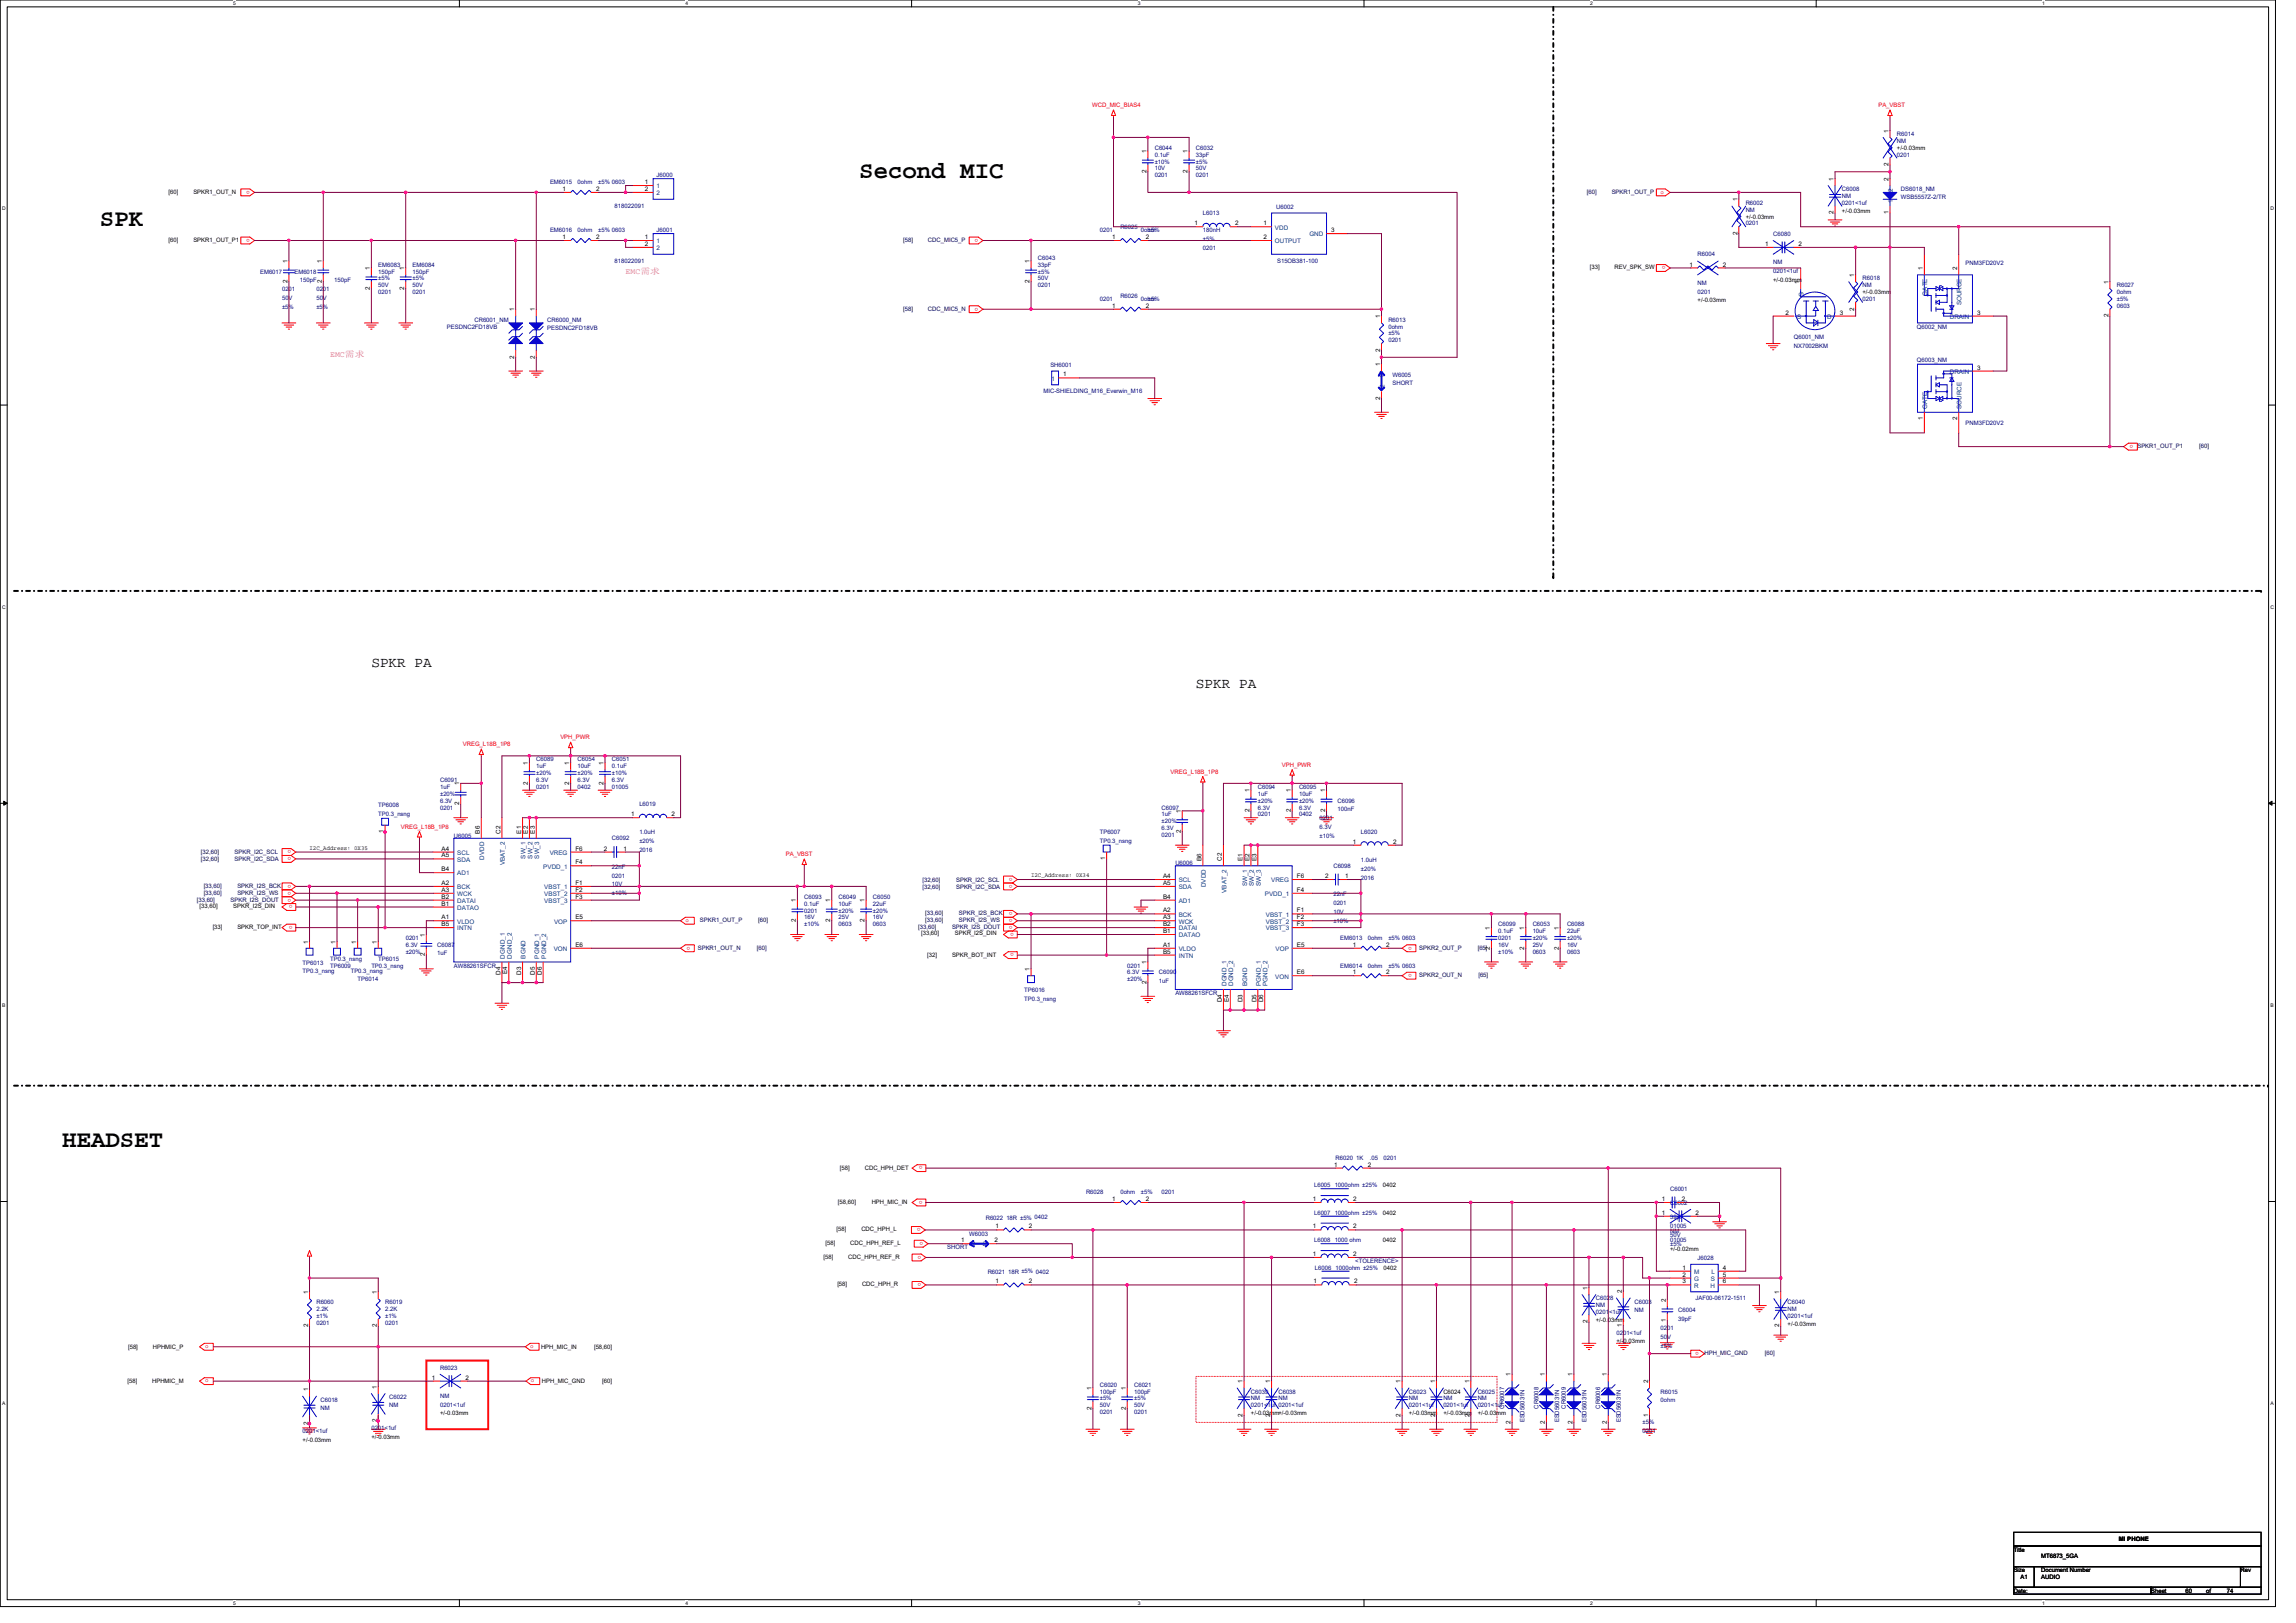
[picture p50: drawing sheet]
<svg xmlns="http://www.w3.org/2000/svg" width="297mm" height="210mm" viewBox="0 0 297 210" stroke-linecap="round" stroke-linejoin="round" font-family="sans-serif">
<defs><g id="words">
<g font-size="3.1">
<text x="111.2" y="23.1">Second MIC</text>
<text x="12.9" y="29.3">SPK</text>
<text x="8" y="148.4">HEADSET</text>
</g>
<g font-size="1.9">
<text x="48" y="86.3">SPKR PA</text>
<text x="154.7" y="89">SPKR PA</text>
</g>
<g font-size="1.1" fill="#f0f">
<text x="80.9" y="35.5">EMC需求</text>
<text x="42.7" y="46.2">EMC需求</text>
</g>
<g font-size=".8" fill="#f00">
<text x="141.3" y="13.9">WCD_MIC_BIAS4</text>
<text x="243" y="13.9">PA_VBST</text>
<text x="32.3" y="24.7" transform="rotate(180 32.3 24.7)">o</text>
<text x="214.8" y="25.1">o</text>
<text x="32.3" y="30.9" transform="rotate(180 32.3 30.9)">o</text>
<text x="126.6" y="30.9" transform="rotate(180 126.6 30.9)">o</text>
<text x="215.5" y="34.5" transform="rotate(180 215.5 34.5)">o</text>
<text x="126.6" y="39.8" transform="rotate(180 126.6 39.8)">o</text>
<text x="276" y="57.6" transform="rotate(180 276 57.6)">o</text>
<text x="72.5" y="95.7">VPH_PWR</text>
<text x="59.9" y="96.6">VREG_L18B_1P8</text>
<text x="151.4" y="100.1">VREG_L18B_1P8</text>
<text x="165.8" y="99.2">VPH_PWR</text>
<text x="51.9" y="107.2">VREG_L18B_1P8</text>
<text x="37.7" y="110" transform="rotate(180 37.7 110)">o</text>
<text x="37.7" y="110.9" transform="rotate(180 37.7 110.9)">o</text>
<text x="101.7" y="110.8">PA_VBST</text>
<text x="131" y="113.6" transform="rotate(180 131 113.6)">o</text>
<text x="37.7" y="114.5" transform="rotate(180 37.7 114.5)">o</text>
<text x="37.7" y="115.4" transform="rotate(180 37.7 115.4)">o</text>
<text x="37.7" y="116.2" transform="rotate(180 37.7 116.2)">o</text>
<text x="37.8" y="117.1" transform="rotate(180 37.8 117.1)">o</text>
<text x="37.8" y="119.8" transform="rotate(180 37.8 119.8)">o</text>
<text x="88.7" y="119.3">o</text>
<text x="131" y="114.5" transform="rotate(180 131 114.5)">o</text>
<text x="131" y="118" transform="rotate(180 131 118)">o</text>
<text x="131" y="118.9" transform="rotate(180 131 118.9)">o</text>
<text x="131" y="119.8" transform="rotate(180 131 119.8)">o</text>
<text x="89.3" y="122.5" transform="rotate(180 89.3 122.5)">o</text>
<text x="131.2" y="120.7" transform="rotate(180 131.2 120.7)">o</text>
<text x="131.2" y="123.4" transform="rotate(180 131.2 123.4)">o</text>
<text x="182.6" y="122.5" transform="rotate(180 182.6 122.5)">o</text>
<text x="182.6" y="126" transform="rotate(180 182.6 126)">o</text>
<text x="119.3" y="150.9" transform="rotate(180 119.3 150.9)">o</text>
<text x="119.3" y="155.4" transform="rotate(180 119.3 155.4)">o</text>
<text x="119.1" y="158.9" transform="rotate(180 119.1 158.9)">o</text>
<text x="119.4" y="160.7" transform="rotate(180 119.4 160.7)">o</text>
<text x="119.2" y="162.5" transform="rotate(180 119.2 162.5)">o</text>
<text x="119.2" y="166" transform="rotate(180 119.2 166)">o</text>
<text x="26.5" y="174.4">o</text>
<text x="26.5" y="178.9">o</text>
<text x="68.6" y="174.4">o</text>
<text x="68.7" y="178.9">o</text>
<text x="219.8" y="174.9" transform="rotate(180 219.8 174.9)">o</text>
</g>
<g font-size=".8">
<text x="244.3" y="17.2" transform="rotate(-90 244.3 17.2)">1</text>
<text x="83.4" y="23.8">1</text>
<text x="148.3" y="22.4" transform="rotate(-90 148.3 22.4)">2</text>
<text x="148.3" y="19.8" transform="rotate(-90 148.3 19.8)">1</text>
<text x="153.6" y="22.4" transform="rotate(-90 153.6 22.4)">2</text>
<text x="153.6" y="19.8" transform="rotate(-90 153.6 19.8)">1</text>
<text x="237.2" y="23.4" transform="rotate(-90 237.2 23.4)">1</text>
<text x="244.3" y="21.5" transform="rotate(-90 244.3 21.5)">2</text>
<text x="244.3" y="23.4" transform="rotate(-90 244.3 23.4)">2</text>
<text x="245.4" y="19.4">+/-0.03mm</text>
<text x="21.8" y="25.1">[60]</text>
<text x="25" y="25.1">SPKR1_OUT_N</text>
<text x="72.8" y="24.7">1</text>
<text x="77.1" y="24.7">2</text>
<text x="83.4" y="24.7">2</text>
<text x="154.6" y="29.1">1</text>
<text x="159.8" y="29.1">2</text>
<text x="163.4" y="29.1">1</text>
<text x="224.8" y="26.1" transform="rotate(-90 224.8 26.1)">1</text>
<text x="225.8" y="28.3">+/-0.03mm</text>
<text x="237.2" y="27.7" transform="rotate(-90 237.2 27.7)">2</text>
<text x="238.3" y="27.6">+/-0.03mm</text>
<text x="244.3" y="27.7" transform="rotate(-90 244.3 27.7)">1</text>
<text x="21.8" y="31.3">[60]</text>
<text x="25" y="31.3">SPKR1_OUT_P1</text>
<text x="37.2" y="34.1" transform="rotate(-90 37.2 34.1)">1</text>
<text x="41.6" y="34.1" transform="rotate(-90 41.6 34.1)">1</text>
<text x="47.9" y="34.9" transform="rotate(-90 47.9 34.9)">1</text>
<text x="52.3" y="34.9" transform="rotate(-90 52.3 34.9)">1</text>
<text x="72.8" y="30.9">1</text>
<text x="77.1" y="30.9">2</text>
<text x="83.4" y="30.9">1</text>
<text x="83.4" y="31.8">2</text>
<text x="133.2" y="34.1" transform="rotate(-90 133.2 34.1)">1</text>
<text x="143.9" y="30.9">1</text>
<text x="148.2" y="30.9">2</text>
<text x="163.4" y="30.9">2</text>
<text x="172.2" y="30">3</text>
<text x="205.7" y="34.9">[33]</text>
<text x="208.9" y="34.9">REV_SPK_SW</text>
<text x="218.6" y="34.5">1</text>
<text x="222.9" y="34.5">2</text>
<text x="224.8" y="30.4" transform="rotate(-90 224.8 30.4)">2</text>
<text x="228.3" y="31.8">1</text>
<text x="232.7" y="31.8">2</text>
<text x="239.9" y="35.8" transform="rotate(-90 239.9 35.8)">1</text>
<text x="248.8" y="34.9" transform="rotate(-90 248.8 34.9)">1</text>
<text x="253.2" y="34.9" transform="rotate(-90 253.2 34.9)">2</text>
<text x="37.2" y="36.6" transform="rotate(-90 37.2 36.6)">2</text>
<text x="41.6" y="36.6" transform="rotate(-90 41.6 36.6)">2</text>
<text x="47.9" y="37.5" transform="rotate(-90 47.9 37.5)">2</text>
<text x="52.3" y="37.5" transform="rotate(-90 52.3 37.5)">2</text>
<text x="66.5" y="40.3" transform="rotate(-90 66.5 40.3)">1</text>
<text x="69.2" y="40.3" transform="rotate(-90 69.2 40.3)">1</text>
<text x="133.2" y="36.6" transform="rotate(-90 133.2 36.6)">2</text>
<text x="143.9" y="39.8">1</text>
<text x="148.2" y="39.8">2</text>
<text x="178.5" y="41.2" transform="rotate(-90 178.5 41.2)">1</text>
<text x="219.6" y="39.1">+/-0.03mm</text>
<text x="229.4" y="36.4">+/-0.03mm</text>
<text x="231" y="40.7">2</text>
<text x="232.8" y="36.7" transform="rotate(-90 232.8 36.7)">1</text>
<text x="238" y="40.7">3</text>
<text x="239.9" y="40.2" transform="rotate(-90 239.9 40.2)">2</text>
<text x="241" y="38.1">+/-0.03mm</text>
<text x="255.8" y="40.7">3</text>
<text x="272.8" y="41.1" transform="rotate(-90 272.8 41.1)">2</text>
<text x="272.8" y="36.7" transform="rotate(-90 272.8 36.7)">1</text>
<text x="66.5" y="46.4" transform="rotate(-90 66.5 46.4)">2</text>
<text x="69.2" y="46.4" transform="rotate(-90 69.2 46.4)">2</text>
<text x="178.5" y="47.4" transform="rotate(-90 178.5 47.4)">1</text>
<text x="178.5" y="45.5" transform="rotate(-90 178.5 45.5)">2</text>
<text x="255.8" y="47.8">3</text>
<text x="137.6" y="48.7">1</text>
<text x="178.5" y="51.7" transform="rotate(-90 178.5 51.7)">2</text>
<text x="248.8" y="54.4" transform="rotate(-90 248.8 54.4)">1</text>
<text x="253.2" y="54.4" transform="rotate(-90 253.2 54.4)">2</text>
<text x="59.4" y="101.6" transform="rotate(-90 59.4 101.6)">1</text>
<text x="68.3" y="101.5" transform="rotate(-90 68.3 101.5)">2</text>
<text x="68.3" y="99" transform="rotate(-90 68.3 99)">1</text>
<text x="73.6" y="101.5" transform="rotate(-90 73.6 101.5)">2</text>
<text x="73.6" y="99" transform="rotate(-90 73.6 99)">1</text>
<text x="78.1" y="101.5" transform="rotate(-90 78.1 101.5)">2</text>
<text x="78.1" y="99" transform="rotate(-90 78.1 99)">1</text>
<text x="49.6" y="107.8" transform="rotate(-90 49.6 107.8)">1</text>
<text x="59.4" y="104.2" transform="rotate(-90 59.4 104.2)">2</text>
<text x="62.1" y="107.8" transform="rotate(-90 62.1 107.8)">B6</text>
<text x="64.7" y="107.8" transform="rotate(-90 64.7 107.8)">C2</text>
<text x="67.4" y="107.8" transform="rotate(-90 67.4 107.8)">E1</text>
<text x="68.3" y="107.8" transform="rotate(-90 68.3 107.8)">E2</text>
<text x="69.2" y="107.8" transform="rotate(-90 69.2 107.8)">E3</text>
<text x="81.7" y="105.6">1</text>
<text x="86.9" y="105.6">2</text>
<text x="152.8" y="107.7" transform="rotate(-90 152.8 107.7)">2</text>
<text x="152.8" y="105.2" transform="rotate(-90 152.8 105.2)">1</text>
<text x="161.6" y="105.1" transform="rotate(-90 161.6 105.1)">2</text>
<text x="161.6" y="102.5" transform="rotate(-90 161.6 102.5)">1</text>
<text x="167" y="105.1" transform="rotate(-90 167 105.1)">2</text>
<text x="167" y="102.5" transform="rotate(-90 167 102.5)">1</text>
<text x="171.4" y="105.1" transform="rotate(-90 171.4 105.1)">2</text>
<text x="171.4" y="102.5" transform="rotate(-90 171.4 102.5)">1</text>
<text x="40" y="110">I2C_Address: 0X35</text>
<text x="57.1" y="110">A4</text>
<text x="57.1" y="110.9">A5</text>
<text x="57.1" y="112.7">B4</text>
<text x="74.4" y="111.8">F4</text>
<text x="74.4" y="110">F6</text>
<text x="78.1" y="110">2</text>
<text x="80.7" y="110">1</text>
<text x="133.4" y="113.5">I2C_Address: 0X34</text>
<text x="143" y="111.3" transform="rotate(-90 143 111.3)">1</text>
<text x="150.5" y="113.6">A4</text>
<text x="155.4" y="111.4" transform="rotate(-90 155.4 111.4)">B6</text>
<text x="158.1" y="111.4" transform="rotate(-90 158.1 111.4)">C2</text>
<text x="160.8" y="111.4" transform="rotate(-90 160.8 111.4)">E1</text>
<text x="161.6" y="111.4" transform="rotate(-90 161.6 111.4)">E2</text>
<text x="162.5" y="111.4" transform="rotate(-90 162.5 111.4)">E3</text>
<text x="167.8" y="113.6">F6</text>
<text x="171.4" y="113.6">2</text>
<text x="174" y="113.6">1</text>
<text x="175" y="109.2">1</text>
<text x="180.2" y="109.2">2</text>
<text x="25.8" y="117.5">[33,60]</text>
<text x="30.2" y="117.5">SPKR_I2S_DIN</text>
<text x="57.1" y="118.9">A1</text>
<text x="57.1" y="114.5">A2</text>
<text x="57.1" y="115.4">A3</text>
<text x="57.1" y="117.2">B1</text>
<text x="57.1" y="116.3">B2</text>
<text x="57.1" y="119.8">B5</text>
<text x="74.4" y="118.9">E5</text>
<text x="74.4" y="114.5">F1</text>
<text x="74.4" y="115.4">F2</text>
<text x="74.4" y="116.3">F3</text>
<text x="103" y="119.3" transform="rotate(-90 103 119.3)">2</text>
<text x="103" y="116.7" transform="rotate(-90 103 116.7)">1</text>
<text x="107.4" y="119.3" transform="rotate(-90 107.4 119.3)">2</text>
<text x="107.4" y="116.7" transform="rotate(-90 107.4 116.7)">1</text>
<text x="111.9" y="119.3" transform="rotate(-90 111.9 119.3)">2</text>
<text x="111.9" y="116.7" transform="rotate(-90 111.9 116.7)">1</text>
<text x="150.5" y="118">A2</text>
<text x="150.5" y="118.9">A3</text>
<text x="150.5" y="114.5">A5</text>
<text x="150.5" y="119.8">B2</text>
<text x="150.5" y="116.3">B4</text>
<text x="167.8" y="115.4">F4</text>
<text x="167.8" y="118">F1</text>
<text x="167.8" y="118.9">F2</text>
<text x="167.8" y="119.8">F3</text>
<text x="27.5" y="120.2">[33]</text>
<text x="30.7" y="120.2">SPKR_TOP_INT</text>
<text x="39.9" y="122.1" transform="rotate(-90 39.9 122.1)">1</text>
<text x="43.4" y="122.1" transform="rotate(-90 43.4 122.1)">1</text>
<text x="46.1" y="122.1" transform="rotate(-90 46.1 122.1)">1</text>
<text x="48.7" y="122.1" transform="rotate(-90 48.7 122.1)">1</text>
<text x="55" y="123.7" transform="rotate(-90 55 123.7)">2</text>
<text x="55" y="121.2" transform="rotate(-90 55 121.2)">1</text>
<text x="74.4" y="122.5">E6</text>
<text x="119.2" y="121">[33,60]</text>
<text x="120" y="123.8">[32]</text>
<text x="123.2" y="123.8">SPKR_BOT_INT</text>
<text x="123.5" y="121">SPKR_I2S_DIN</text>
<text x="133.2" y="125.6" transform="rotate(-90 133.2 125.6)">1</text>
<text x="148.3" y="124.7" transform="rotate(-90 148.3 124.7)">1</text>
<text x="150.5" y="122.5">A1</text>
<text x="150.5" y="120.7">B1</text>
<text x="150.5" y="123.4">B5</text>
<text x="167.8" y="122.5">E5</text>
<text x="175" y="122.5">1</text>
<text x="179.3" y="122.5">2</text>
<text x="192.8" y="122.9" transform="rotate(-90 192.8 122.9)">2</text>
<text x="192.8" y="120.3" transform="rotate(-90 192.8 120.3)">1</text>
<text x="197.2" y="122.9" transform="rotate(-90 197.2 122.9)">2</text>
<text x="197.2" y="120.3" transform="rotate(-90 197.2 120.3)">1</text>
<text x="201.7" y="122.9" transform="rotate(-90 201.7 122.9)">2</text>
<text x="201.7" y="120.3" transform="rotate(-90 201.7 120.3)">1</text>
<text x="64.7" y="126.1" transform="rotate(-90 64.7 126.1)">D4</text>
<text x="65.6" y="126.1" transform="rotate(-90 65.6 126.1)">E4</text>
<text x="67.4" y="126.1" transform="rotate(-90 67.4 126.1)">D3</text>
<text x="69.2" y="126.1" transform="rotate(-90 69.2 126.1)">D5</text>
<text x="70.1" y="126.1" transform="rotate(-90 70.1 126.1)">D6</text>
<text x="148.3" y="127.3" transform="rotate(-90 148.3 127.3)">2</text>
<text x="158.1" y="129.7" transform="rotate(-90 158.1 129.7)">D4</text>
<text x="159" y="129.6" transform="rotate(-90 159 129.6)">E4</text>
<text x="160.8" y="129.7" transform="rotate(-90 160.8 129.7)">D3</text>
<text x="162.5" y="129.7" transform="rotate(-90 162.5 129.7)">D5</text>
<text x="163.4" y="129.7" transform="rotate(-90 163.4 129.7)">D6</text>
<text x="167.8" y="126">E6</text>
<text x="175" y="126">1</text>
<text x="179.3" y="126">2</text>
<text x="108.4" y="155.8">[58,60]</text>
<text x="108.7" y="151.3">[58]</text>
<text x="111.9" y="151.3">CDC_HPH_DET</text>
<text x="112.8" y="155.8">HPH_MIC_IN</text>
<text x="143.9" y="155.4">1</text>
<text x="148.2" y="155.4">2</text>
<text x="169.8" y="155.4">1</text>
<text x="172.6" y="150.9">1</text>
<text x="175.1" y="155.4">2</text>
<text x="177" y="150.9">2</text>
<text x="178.9" y="153.6">0402</text>
<text x="215" y="155.4">1</text>
<text x="217.6" y="155.4">2</text>
<text x="106.8" y="161.1">[58]</text>
<text x="108.2" y="159.3">[58]</text>
<text x="110" y="161.1">CDC_HPH_REF_L</text>
<text x="111.4" y="159.3">CDC_HPH_L</text>
<text x="124.3" y="160.7">1</text>
<text x="128.7" y="160.7">2</text>
<text x="128.8" y="158.9">1</text>
<text x="133.1" y="158.9">2</text>
<text x="169.8" y="158.9">1</text>
<text x="175.1" y="158.9">2</text>
<text x="178.9" y="160.7">0402</text>
<text x="178.9" y="157.2">0402</text>
<text x="215" y="157.2">1</text>
<text x="216.1" y="161.8">+/-0.02mm</text>
<text x="219.3" y="157.2">2</text>
<text x="39.9" y="167.4" transform="rotate(-90 39.9 167.4)">1</text>
<text x="48.7" y="167.4" transform="rotate(-90 48.7 167.4)">1</text>
<text x="106.5" y="162.9">[58]</text>
<text x="108.3" y="166.4">[58]</text>
<text x="109.7" y="162.9">CDC_HPH_REF_R</text>
<text x="111.5" y="166.4">CDC_HPH_R</text>
<text x="128.8" y="166.1">1</text>
<text x="133.1" y="166.1">2</text>
<text x="169.8" y="162.5">1</text>
<text x="169.9" y="166.1">1</text>
<text x="175.1" y="162.5">2</text>
<text x="175.2" y="166.1">2</text>
<text x="179" y="164.3">0402</text>
<text x="205.4" y="166.9" transform="rotate(-90 205.4 166.9)">1</text>
<text x="209.8" y="167.3" transform="rotate(-90 209.8 167.3)">2</text>
<text x="217.7" y="164.3">1</text>
<text x="217.7" y="165.2">2</text>
<text x="217.7" y="166.1">3</text>
<text x="222.9" y="165.2">5</text>
<text x="222.9" y="166.1">6</text>
<text x="222.9" y="164.3">4</text>
<text x="230.2" y="167.4" transform="rotate(-90 230.2 167.4)">1</text>
<text x="39.9" y="171.7" transform="rotate(-90 39.9 171.7)">2</text>
<text x="48.7" y="171.7" transform="rotate(-90 48.7 171.7)">2</text>
<text x="205.4" y="171.2" transform="rotate(-90 205.4 171.2)">2</text>
<text x="206.5" y="171">+/-0.03mm</text>
<text x="209.1" y="173.8">+/-0.03mm</text>
<text x="209.8" y="171.7" transform="rotate(-90 209.8 171.7)">1</text>
<text x="215.5" y="171" transform="rotate(-90 215.5 171)">1</text>
<text x="215.5" y="168.5" transform="rotate(-90 215.5 168.5)">2</text>
<text x="230.2" y="171.7" transform="rotate(-90 230.2 171.7)">2</text>
<text x="231.3" y="171.6">+/-0.03mm</text>
<text x="16.5" y="179">[58]</text>
<text x="16.6" y="174.5">[58]</text>
<text x="19.7" y="179">HPHMIC_M</text>
<text x="19.8" y="174.5">HPHMIC_P</text>
<text x="48.7" y="179.7" transform="rotate(-90 48.7 179.7)">1</text>
<text x="55.9" y="178.5">1</text>
<text x="60.2" y="178.5">2</text>
<text x="70" y="174.5">HPH_MIC_IN</text>
<text x="70.1" y="179">HPH_MIC_GND</text>
<text x="76.9" y="174.5">[58,60]</text>
<text x="77.9" y="179">[60]</text>
<text x="141.2" y="179.9" transform="rotate(-90 141.2 179.9)">1</text>
<text x="145.6" y="179.9" transform="rotate(-90 145.6 179.9)">1</text>
<text x="160.8" y="179" transform="rotate(-90 160.8 179)">1</text>
<text x="164.3" y="179" transform="rotate(-90 164.3 179)">1</text>
<text x="181.2" y="179" transform="rotate(-90 181.2 179)">1</text>
<text x="185.6" y="179" transform="rotate(-90 185.6 179)">1</text>
<text x="190.1" y="179" transform="rotate(-90 190.1 179)">1</text>
<text x="195.4" y="178.1" transform="rotate(-90 195.4 178.1)">1</text>
<text x="199.9" y="178.1" transform="rotate(-90 199.9 178.1)">1</text>
<text x="203.4" y="178.1" transform="rotate(-90 203.4 178.1)">1</text>
<text x="207.9" y="178.1" transform="rotate(-90 207.9 178.1)">1</text>
<text x="213.2" y="179" transform="rotate(-90 213.2 179)">2</text>
<text x="39.9" y="184.4" transform="rotate(-90 39.9 184.4)">2</text>
<text x="39.9" y="180" transform="rotate(-90 39.9 180)">1</text>
<text x="48.7" y="184" transform="rotate(-90 48.7 184)">2</text>
<text x="56.9" y="183.1">+/-0.03mm</text>
<text x="141.2" y="182.4" transform="rotate(-90 141.2 182.4)">2</text>
<text x="145.6" y="182.4" transform="rotate(-90 145.6 182.4)">2</text>
<text x="160.8" y="183.3" transform="rotate(-90 160.8 183.3)">2</text>
<text x="161.8" y="183.1">+/-0.03mm+/-0.03mm</text>
<text x="164.3" y="183.3" transform="rotate(-90 164.3 183.3)">2</text>
<text x="181.2" y="183.3" transform="rotate(-90 181.2 183.3)">2</text>
<text x="182.3" y="183.1">+/-0.03mm</text>
<text x="185.6" y="183.3" transform="rotate(-90 185.6 183.3)">2</text>
<text x="186.7" y="180.3">C6024</text>
<text x="186.7" y="183.1">+/-0.03mm</text>
<text x="190.1" y="183.3" transform="rotate(-90 190.1 183.3)">2</text>
<text x="191.2" y="183.1">+/-0.03mm</text>
<text x="195.4" y="184.2" transform="rotate(-90 195.4 184.2)">2</text>
<text x="199.9" y="184.2" transform="rotate(-90 199.9 184.2)">2</text>
<text x="203.4" y="184.2" transform="rotate(-90 203.4 184.2)">2</text>
<text x="207.9" y="184.2" transform="rotate(-90 207.9 184.2)">2</text>
<text x="213.2" y="183.3" transform="rotate(-90 213.2 183.3)">1</text>
<text x="39.2" y="186.5">+/-0.03mm</text>
<text x="48" y="186.2">+/-0.03mm</text>
<text x="260.5" y="200.7">Title</text>
<text x="260.5" y="203.4">Size</text>
<text x="264.1" y="201.6">MT6873_5GA</text>
<text x="264.1" y="203.4">Document Number</text>
<text x="274.1" y="199.4">MI PHONE</text>
<text x="289.9" y="203.4">Rev</text>
<text x="260.5" y="206.1">Date:</text>
<text x="261.4" y="204.3">A1</text>
<text x="264.1" y="204.3">AUDIO</text>
<text x="278.3" y="206.1">Sheet</text>
<text x="282.7" y="206.1">60</text>
<text x="285.4" y="206.1">of</text>
<text x="288.1" y="206.1">74</text>
</g>
<g font-size=".8" fill="#000080">
<text x="245.4" y="17.6">R6014</text>
<text x="71.2" y="23.8">EM6015</text>
<text x="74.7" y="23.8">0ohm</text>
<text x="77.4" y="23.8">±5% 0603</text>
<text x="84.9" y="22.9">J6000</text>
<text x="149.4" y="19.4">C6044</text>
<text x="149.4" y="20.3">0.1uF</text>
<text x="149.4" y="22.9">0201</text>
<text x="149.4" y="22.1">10V</text>
<text x="149.4" y="21.2">±10%</text>
<text x="154.7" y="19.4">C6032</text>
<text x="154.7" y="20.3">33pF</text>
<text x="154.7" y="22.9">0201</text>
<text x="154.7" y="22.1">50V</text>
<text x="154.7" y="21.2">±5%</text>
<text x="245.4" y="18.5">NM</text>
<text x="245.4" y="20.3">0201</text>
<text x="79.5" y="26.9">818022091</text>
<text x="144.9" y="29.6">R6025</text>
<text x="155.6" y="27.8">L6013</text>
<text x="165.1" y="27">U6002</text>
<text x="225.8" y="26.5">R6002</text>
<text x="225.8" y="27.4">NM</text>
<text x="225.8" y="29.2">0201</text>
<text x="238.3" y="24.7">C6008</text>
<text x="238.3" y="25.6">NM</text>
<text x="238.3" y="26.5">0201&lt;1uf</text>
<text x="245.9" y="24.7">DS6018_NM</text>
<text x="245.9" y="25.8">WSB5557Z-2/TR</text>
<text x="33.7" y="35.5">EM6017</text>
<text x="38.1" y="35.5">EM6018</text>
<text x="48.9" y="34.5">EM6083</text>
<text x="48.9" y="35.4">150pF</text>
<text x="53.4" y="34.5">EM6084</text>
<text x="53.4" y="35.4">150pF</text>
<text x="71.2" y="30.1">EM6016</text>
<text x="74.7" y="30.1">0ohm</text>
<text x="77.4" y="30.1">±5% 0603</text>
<text x="79.5" y="34">818022091</text>
<text x="84.9" y="30.1">J6001</text>
<text x="134.3" y="33.6">C6043</text>
<text x="134.3" y="34.5">33pF</text>
<text x="134.3" y="35.4">±5%</text>
<text x="142.3" y="30.1">0201</text>
<text x="147.6" y="30.1">0ohm</text>
<text x="148.5" y="30.1">±5%</text>
<text x="155.6" y="30.1">180nH</text>
<text x="155.6" y="31.2">±5%</text>
<text x="155.6" y="32.4">0201</text>
<text x="165.2" y="34">S15OB381-100</text>
<text x="219.6" y="33.2">R6004</text>
<text x="229.4" y="30.5">C6080</text>
<text x="229.4" y="34.1">NM</text>
<text x="229.4" y="35.3">0201&lt;1uf</text>
<text x="254.3" y="34.3">PNM3FD20V2</text>
<text x="36.5" y="37.6">0201</text>
<text x="36.5" y="38.8">50V</text>
<text x="36.5" y="39.9">±5%</text>
<text x="38.8" y="36.4">150pF</text>
<text x="40.9" y="37.6">0201</text>
<text x="40.9" y="38.8">50V</text>
<text x="40.9" y="39.9">±5%</text>
<text x="43.2" y="36.4">150pF</text>
<text x="48.9" y="38.1">0201</text>
<text x="48.9" y="37.2">50V</text>
<text x="48.9" y="36.3">±5%</text>
<text x="53.4" y="38.1">0201</text>
<text x="53.4" y="37.2">50V</text>
<text x="53.4" y="36.3">±5%</text>
<text x="61.4" y="41.6">CR6001_NM</text>
<text x="70.8" y="41.6">CR6000_NM</text>
<text x="134.3" y="37.2">0201</text>
<text x="134.3" y="36.3">50V</text>
<text x="142.3" y="38.9">0201</text>
<text x="144.9" y="38.5">R6026</text>
<text x="147.6" y="38.9">0ohm</text>
<text x="148.5" y="38.9">±5%</text>
<text x="179.6" y="41.6">R6013</text>
<text x="219.6" y="36.8">NM</text>
<text x="219.6" y="38">0201</text>
<text x="241" y="36.3">R6018</text>
<text x="241" y="37.2">NM</text>
<text x="241" y="38.9">0201</text>
<text x="273.9" y="37.2">R6027</text>
<text x="273.9" y="38.1">0ohm</text>
<text x="273.9" y="38.9">±5%</text>
<text x="273.9" y="39.8">0603</text>
<text x="57.8" y="42.5">PESDNC2FD18VB</text>
<text x="70.8" y="42.7">PESDNC2FD18VB</text>
<text x="135.9" y="47.5">SH6001</text>
<text x="179.6" y="42.5">0ohm</text>
<text x="179.6" y="43.4">±5%</text>
<text x="179.6" y="44.3">0201</text>
<text x="232.1" y="45">NX7002BKM</text>
<text x="232.1" y="43.9">Q6001_NM</text>
<text x="248" y="46.8">Q6003_NM</text>
<text x="248" y="42.5">Q6002_NM</text>
<text x="135" y="50.9">MIC-SHIELDING_M16_Everwin_M16</text>
<text x="180.1" y="48.7">W6005</text>
<text x="180.1" y="49.8">SHORT</text>
<text x="254.3" y="54.9">PNM3FD20V2</text>
<text x="56.9" y="101.2">C6091</text>
<text x="69.4" y="98.5">C6089</text>
<text x="69.4" y="99.4">1uF</text>
<text x="69.4" y="101.2">6.3V</text>
<text x="69.4" y="100.3">±20%</text>
<text x="74.7" y="98.5">C6054</text>
<text x="74.7" y="99.4">10uF</text>
<text x="74.7" y="101.2">6.3V</text>
<text x="74.7" y="100.3">±20%</text>
<text x="79.2" y="98.5">C6051</text>
<text x="79.2" y="99.4">0.1uF</text>
<text x="79.2" y="101.2">6.3V</text>
<text x="79.2" y="100.3">±10%</text>
<text x="48.9" y="104.5">TP6008</text>
<text x="48.9" y="105.5">TP0.3_nsng</text>
<text x="56.9" y="102.1">1uF</text>
<text x="56.9" y="104.7">0201</text>
<text x="56.9" y="103.8">6.3V</text>
<text x="56.9" y="103">±20%</text>
<text x="69.4" y="102.1">0201</text>
<text x="74.7" y="102.1">0402</text>
<text x="79.2" y="102.1">01005</text>
<text x="82.7" y="104.3">L6019</text>
<text x="82.7" y="107.9">1.0uH</text>
<text x="142.3" y="107.9">TP6007</text>
<text x="150.3" y="104.7">C6097</text>
<text x="150.3" y="105.6">1uF</text>
<text x="150.3" y="107.4">6.3V</text>
<text x="150.3" y="106.5">±20%</text>
<text x="162.7" y="102.1">C6094</text>
<text x="162.7" y="103">1uF</text>
<text x="162.7" y="105.6">0201</text>
<text x="162.7" y="104.7">6.3V</text>
<text x="162.7" y="103.8">±20%</text>
<text x="168.1" y="102.1">C6095</text>
<text x="168.1" y="103">10uF</text>
<text x="168.1" y="105.6">0402</text>
<text x="168.1" y="104.7">6.3V</text>
<text x="168.1" y="103.8">±20%</text>
<text x="170.7" y="106.1">0201</text>
<text x="170.7" y="107.2">6.3V</text>
<text x="173" y="103.8">C6096</text>
<text x="173" y="104.9">100nF</text>
<text x="176.1" y="107.8">L6020</text>
<text x="58.7" y="108.4">U6005</text>
<text x="79.2" y="108.7">C6092</text>
<text x="79.2" y="112.4">22nF</text>
<text x="79.2" y="113.5">0201</text>
<text x="82.7" y="109.1">±20%</text>
<text x="82.7" y="110.2">2016</text>
<text x="142.3" y="109">TP0.3_nsng</text>
<text x="150.3" y="108.3">0201</text>
<text x="152.1" y="111.9">U6006</text>
<text x="170.7" y="108.4">±10%</text>
<text x="172.5" y="112.3">C6098</text>
<text x="176.1" y="111.5">1.0uH</text>
<text x="176.1" y="112.6">±20%</text>
<text x="176.1" y="113.8">2016</text>
<text x="79.2" y="114.7">10V</text>
<text x="79.2" y="115.8">±10%</text>
<text x="104.1" y="116.3">C6093</text>
<text x="104.1" y="117.2">0.1uF</text>
<text x="104.1" y="118.1">0201</text>
<text x="104.1" y="119">16V</text>
<text x="104.1" y="119.8">±10%</text>
<text x="108.5" y="116.3">C6049</text>
<text x="108.5" y="117.2">10uF</text>
<text x="108.5" y="119.8">0603</text>
<text x="108.5" y="119">25V</text>
<text x="108.5" y="118.1">±20%</text>
<text x="112.9" y="116.3">C6050</text>
<text x="112.9" y="117.2">22uF</text>
<text x="112.9" y="119.8">0603</text>
<text x="112.9" y="119">16V</text>
<text x="112.9" y="118.1">±20%</text>
<text x="172.5" y="115.9">22nF</text>
<text x="172.5" y="117.1">0201</text>
<text x="172.5" y="118.2">10V</text>
<text x="172.5" y="119.4">±10%</text>
<text x="193.8" y="119.8">C6099</text>
<text x="198.3" y="119.8">C6053</text>
<text x="202.7" y="119.8">C6088</text>
<text x="39.2" y="124.8">TP6013</text>
<text x="39.2" y="125.9">TP0.3_nsng</text>
<text x="42.7" y="125.2">TP6009</text>
<text x="42.7" y="124.3">TP0.3_nsng</text>
<text x="45.4" y="125.9">TP0.3_nsng</text>
<text x="48" y="125.2">TP0.3_nsng</text>
<text x="48.9" y="124.3">TP6015</text>
<text x="52.5" y="121.6">0201</text>
<text x="52.5" y="122.5">6.3V</text>
<text x="52.5" y="123.4">±20%</text>
<text x="56.6" y="122.5">C6087</text>
<text x="56.6" y="123.6">1uF</text>
<text x="58.7" y="125.2">AW88261SFCR</text>
<text x="145.8" y="125.2">0201</text>
<text x="173.4" y="121.6">EM6013</text>
<text x="173.4" y="125.2">EM6014</text>
<text x="176.9" y="121.6">0ohm</text>
<text x="176.9" y="125.2">0ohm</text>
<text x="179.6" y="121.6">±5% 0603</text>
<text x="179.6" y="125.2">±5% 0603</text>
<text x="193.8" y="120.7">0.1uF</text>
<text x="193.8" y="121.6">0201</text>
<text x="193.8" y="122.5">16V</text>
<text x="193.8" y="123.4">±10%</text>
<text x="198.3" y="120.7">10uF</text>
<text x="198.3" y="123.4">0603</text>
<text x="198.3" y="122.5">25V</text>
<text x="198.3" y="121.6">±20%</text>
<text x="202.7" y="120.7">22uF</text>
<text x="202.7" y="123.4">0603</text>
<text x="202.7" y="122.5">16V</text>
<text x="202.7" y="121.6">±20%</text>
<text x="46.3" y="127">TP6014</text>
<text x="132.5" y="128.4">TP6016</text>
<text x="132.5" y="129.5">TP0.3_nsng</text>
<text x="145.8" y="126.1">6.3V</text>
<text x="145.8" y="127">±20%</text>
<text x="149.9" y="126.1">C6090</text>
<text x="149.9" y="127.1">1uF</text>
<text x="152.1" y="128.7">AW88261SFCR</text>
<text x="140.5" y="154.5">R6028</text>
<text x="144.9" y="154.5">0ohm</text>
<text x="147.6" y="154.5">±5%</text>
<text x="150.3" y="154.5">0201</text>
<text x="170" y="153.6">L6005 1000ohm ±25%</text>
<text x="172.8" y="150.1">R6020 1K</text>
<text x="177.2" y="150.1">.05</text>
<text x="179" y="150.1">0201</text>
<text x="216.1" y="155.9">C6002</text>
<text x="216.1" y="154.1">C6001</text>
<text x="122.6" y="161.6">SHORT</text>
<text x="125.4" y="159.9">W6003</text>
<text x="127.5" y="157.8">R6022 18R ±5% 0402</text>
<text x="170" y="157.2">L6007 1000ohm ±25%</text>
<text x="170" y="160.7">L6008 1000 ohm</text>
<text x="216.1" y="159.5">NM</text>
<text x="216.1" y="160.7">01005</text>
<text x="216.1" y="157.7">39pF</text>
<text x="216.1" y="158.9">01005</text>
<text x="216.1" y="160">50V</text>
<text x="216.1" y="161.2">±5%</text>
<text x="127.8" y="164.8">R6021 18R ±5% 0402</text>
<text x="170.1" y="164.3">L6006 1000ohm ±25%</text>
<text x="175.3" y="163.4">&lt;TOLERENCE&gt;</text>
<text x="219.6" y="163">J6028</text>
<text x="40.9" y="168.7">R6060</text>
<text x="40.9" y="169.6">2.2K</text>
<text x="40.9" y="170.5">±1%</text>
<text x="40.9" y="171.4">0201</text>
<text x="49.8" y="168.7">R6019</text>
<text x="49.8" y="169.6">2.2K</text>
<text x="49.8" y="170.5">±1%</text>
<text x="49.8" y="171.4">0201</text>
<text x="206.5" y="168.2">C6028</text>
<text x="206.5" y="169.1">NM</text>
<text x="206.5" y="170">0201&lt;1uf</text>
<text x="209.1" y="172.7">0201&lt;1uf</text>
<text x="211.5" y="168.7">C6003</text>
<text x="211.5" y="169.7">NM</text>
<text x="214.8" y="172">0201</text>
<text x="214.8" y="173.2">50V</text>
<text x="217.1" y="169.8">C6004</text>
<text x="217.1" y="170.9">39pF</text>
<text x="219.3" y="168.2">JAF00-06172-1511</text>
<text x="231.3" y="168.7">C6040</text>
<text x="231.3" y="169.6">NM</text>
<text x="231.3" y="170.5">0201&lt;1uf</text>
<text x="56.9" y="177.2">R6023</text>
<text x="142.3" y="179.4">C6020</text>
<text x="146.7" y="179.4">C6021</text>
<text x="214.8" y="174.3">±5%</text>
<text x="39.2" y="185.4">0201&lt;1uf</text>
<text x="41.5" y="181.4">C6018</text>
<text x="41.5" y="182.4">NM</text>
<text x="48" y="185">0201&lt;1uf</text>
<text x="50.4" y="181">C6022</text>
<text x="50.4" y="182.1">NM</text>
<text x="56.9" y="180.8">NM</text>
<text x="56.9" y="182">0201&lt;1uf</text>
<text x="142.3" y="180.3">100pF</text>
<text x="142.3" y="183">0201</text>
<text x="142.3" y="182.1">50V</text>
<text x="142.3" y="181.2">±5%</text>
<text x="146.7" y="180.3">100pF</text>
<text x="146.7" y="183">0201</text>
<text x="146.7" y="182.1">50V</text>
<text x="146.7" y="181.2">±5%</text>
<text x="161.8" y="180.3">C6039</text>
<text x="161.8" y="181.2">NM</text>
<text x="161.8" y="182.1">0201&lt;1uf 0201&lt;1uf</text>
<text x="165.4" y="180.3">C6038</text>
<text x="165.4" y="181.2">NM</text>
<text x="182.3" y="180.3">C6023</text>
<text x="182.3" y="181.2">NM</text>
<text x="182.3" y="182.1">0201&lt;1uf</text>
<text x="186.7" y="181.2">NM</text>
<text x="186.7" y="182.1">0201&lt;1uf</text>
<text x="191.2" y="180.3">C6025</text>
<text x="191.2" y="181.2">NM</text>
<text x="191.2" y="182.1">0201&lt;1uf</text>
<text x="194.6" y="182.2" transform="rotate(-90 194.6 182.2)">CR6007</text>
<text x="197.2" y="184" transform="rotate(-90 197.2 184)">ESD56031N</text>
<text x="199" y="182.2" transform="rotate(-90 199 182.2)">CR6008</text>
<text x="201.7" y="184" transform="rotate(-90 201.7 184)">ESD56031N</text>
<text x="202.6" y="182.2" transform="rotate(-90 202.6 182.2)">CR6009</text>
<text x="205.2" y="184" transform="rotate(-90 205.2 184)">ESD56031N</text>
<text x="207" y="182.2" transform="rotate(-90 207 182.2)">CR6006</text>
<text x="209.7" y="184" transform="rotate(-90 209.7 184)">ESD56031N</text>
<text x="212.5" y="184.3">±5%</text>
<text x="212.5" y="185.5">0201</text>
<text x="214.8" y="180.3">R6015</text>
<text x="214.8" y="181.4">0ohm</text>
</g>
<g font-size=".8" fill="#004080">
<text x="84.9" y="24.4">1</text>
<text x="84.9" y="25.3">2</text>
<text x="164.9" y="29.7">VDD</text>
<text x="244.9" y="26.2" transform="rotate(-90 244.9 26.2)">1</text>
<text x="244.9" y="24.9" transform="rotate(-90 244.9 24.9)">2</text>
<text x="84.9" y="31.5">1</text>
<text x="84.9" y="32.4">2</text>
<text x="164.9" y="31.5">OUTPUT</text>
<text x="169.4" y="30.6">GND</text>
<text x="232.5" y="41.3">S</text>
<text x="233.3" y="38.4" transform="rotate(-90 233.3 38.4)">G</text>
<text x="236.4" y="41.3">D</text>
<text x="249.3" y="38.2" transform="rotate(-90 249.3 38.2)">GATE</text>
<text x="252.3" y="41.3">DRAIN</text>
<text x="253.8" y="39.5" transform="rotate(-90 253.8 39.5)">SOURCE</text>
<text x="136.1" y="49.3">1</text>
<text x="179.1" y="50.2" transform="rotate(-90 179.1 50.2)">2</text>
<text x="179.1" y="48.9" transform="rotate(-90 179.1 48.9)">1</text>
<text x="249.3" y="52.9" transform="rotate(-90 249.3 52.9)">GATE</text>
<text x="252.3" y="48.4">DRAIN</text>
<text x="253.8" y="52.9" transform="rotate(-90 253.8 52.9)">SOURCE</text>
<text x="59.2" y="110.6">SCL</text>
<text x="59.2" y="111.5">SDA</text>
<text x="59.2" y="113.3">AD1</text>
<text x="62.7" y="111.2" transform="rotate(-90 62.7 111.2)">DVDD</text>
<text x="65.3" y="112" transform="rotate(-90 65.3 112)">VBAT_2</text>
<text x="68" y="111.1" transform="rotate(-90 68 111.1)">SW_1</text>
<text x="68.9" y="111.1" transform="rotate(-90 68.9 111.1)">SW_2</text>
<text x="69.8" y="111.1" transform="rotate(-90 69.8 111.1)">SW_3</text>
<text x="70.3" y="112.4">PVDD_1</text>
<text x="71.1" y="110.6">VREG</text>
<text x="59.2" y="119.5">VLDO</text>
<text x="59.2" y="115">BCK</text>
<text x="59.2" y="115.9">WCK</text>
<text x="59.2" y="117.7">DATAO</text>
<text x="59.2" y="116.8">DATAI</text>
<text x="70.4" y="115">VBST_1</text>
<text x="70.4" y="115.9">VBST_2</text>
<text x="70.4" y="116.8">VBST_3</text>
<text x="71.7" y="119.5">VOP</text>
<text x="152.5" y="118.6">BCK</text>
<text x="152.5" y="119.5">WCK</text>
<text x="152.5" y="114.2">SCL</text>
<text x="152.5" y="115">SDA</text>
<text x="152.5" y="116.8">AD1</text>
<text x="156" y="114.8" transform="rotate(-90 156 114.8)">DVDD</text>
<text x="158.7" y="115.5" transform="rotate(-90 158.7 115.5)">VBAT_2</text>
<text x="161.3" y="114.7" transform="rotate(-90 161.3 114.7)">SW_1</text>
<text x="162.2" y="114.7" transform="rotate(-90 162.2 114.7)">SW_2</text>
<text x="163.1" y="114.7" transform="rotate(-90 163.1 114.7)">SW_3</text>
<text x="163.6" y="115.9">PVDD_1</text>
<text x="163.8" y="118.6">VBST_1</text>
<text x="163.8" y="119.5">VBST_2</text>
<text x="164.5" y="114.2">VREG</text>
<text x="59.2" y="120.4">INTN</text>
<text x="65.3" y="124" transform="rotate(-90 65.3 124)">DGND_1</text>
<text x="66.2" y="124" transform="rotate(-90 66.2 124)">DGND_2</text>
<text x="68" y="124" transform="rotate(-90 68 124)">BGND</text>
<text x="69.8" y="124" transform="rotate(-90 69.8 124)">PGND_1</text>
<text x="70.7" y="124" transform="rotate(-90 70.7 124)">PGND_2</text>
<text x="71.6" y="123">VON</text>
<text x="152.5" y="123">VLDO</text>
<text x="152.5" y="121.3">DATAO</text>
<text x="152.5" y="120.4">DATAI</text>
<text x="152.5" y="123.9">INTN</text>
<text x="163.8" y="120.4">VBST_3</text>
<text x="165" y="123">VOP</text>
<text x="158.7" y="127.6" transform="rotate(-90 158.7 127.6)">DGND_1</text>
<text x="159.6" y="127.6" transform="rotate(-90 159.6 127.6)">DGND_2</text>
<text x="161.3" y="127.6" transform="rotate(-90 161.3 127.6)">BGND</text>
<text x="163.1" y="127.6" transform="rotate(-90 163.1 127.6)">PGND_1</text>
<text x="164" y="127.6" transform="rotate(-90 164 127.6)">PGND_2</text>
<text x="165" y="126.6">VON</text>
<text x="125.8" y="161.3">1</text>
<text x="127.2" y="161.3">2</text>
<text x="219.2" y="164.8">M</text>
<text x="219.2" y="165.7">G</text>
<text x="219.2" y="166.6">R</text>
<text x="221.3" y="166.6">H</text>
<text x="221.3" y="165.7">S</text>
<text x="221.4" y="164.8">L</text>
</g>
<g font-size=".8" fill="#000040">
<text x="205.3" y="25.1">[60]</text>
<text x="208.5" y="25.1">SPKR1_OUT_P</text>
<text x="116.9" y="31.3">[58]</text>
<text x="120.1" y="31.3">CDC_MIC5_P</text>
<text x="116.9" y="40.2">[58]</text>
<text x="120.1" y="40.2">CDC_MIC5_N</text>
<text x="276.5" y="58">SPKR1_OUT_P1</text>
<text x="284.5" y="58">[60]</text>
<text x="26" y="110.5">[32,60]</text>
<text x="26" y="111.4">[32,60]</text>
<text x="30.3" y="110.5">SPKR_I2C_SCL</text>
<text x="30.3" y="111.4">SPKR_I2C_SDA</text>
<text x="25.5" y="116.6">[33,60]</text>
<text x="26.3" y="114.9">[33,60]</text>
<text x="26.3" y="115.8">[33,60]</text>
<text x="29.8" y="116.6">SPKR_I2S_DOUT</text>
<text x="30.7" y="114.9">SPKR_I2S_BCK</text>
<text x="30.7" y="115.8">SPKR_I2S_WS</text>
<text x="90.5" y="119.3">SPKR1_OUT_P</text>
<text x="98.1" y="119.3">[60]</text>
<text x="119.3" y="114.1">[32,60]</text>
<text x="119.3" y="115">[32,60]</text>
<text x="119.7" y="118.4">[33,60]</text>
<text x="119.7" y="119.3">[33,60]</text>
<text x="123.7" y="114.1">SPKR_I2C_SCL</text>
<text x="123.7" y="115">SPKR_I2C_SDA</text>
<text x="124.1" y="118.4">SPKR_I2S_BCK</text>
<text x="124.1" y="119.3">SPKR_I2S_WS</text>
<text x="90.3" y="122.9">SPKR1_OUT_N</text>
<text x="97.9" y="122.9">[60]</text>
<text x="118.8" y="120.2">[33,60]</text>
<text x="123.2" y="120.2">SPKR_I2S_DOUT</text>
<text x="183.6" y="122.9">SPKR2_OUT_P</text>
<text x="191.2" y="122.9">[65]</text>
<text x="183.6" y="126.4">SPKR2_OUT_N</text>
<text x="191.3" y="126.4">[65]</text>
<text x="220.5" y="175.3">HPH_MIC_GND</text>
<text x="228.3" y="175.3">[60]</text>
</g>
<g font-size=".6">
<text x="30.2" y=".7">5</text>
<text x="88.7" y=".7">4</text>
<text x="147.2" y=".7">3</text>
<text x="205.7" y=".7">2</text>
<text x="264.2" y=".7">1</text>
<text x=".3" y="27.2">D</text>
<text x="293.7" y="27.2">D</text>
<text x=".3" y="78.7">C</text>
<text x="293.7" y="78.7">C</text>
<text x=".3" y="130.3">B</text>
<text x="293.7" y="130.3">B</text>
<text x=".3" y="181.8">A</text>
<text x="293.7" y="181.8">A</text>
<text x="30.2" y="207.6">5</text>
<text x="88.7" y="207.6">4</text>
<text x="147.2" y="207.6">3</text>
<text x="205.7" y="207.6">2</text>
<text x="264.2" y="207.6">1</text>
</g>
</g></defs>
<path d="M0 0h294.4v207.9h-294.4zM.9 .9h292.6v206.1h-292.6z" fill="none" stroke="#000" stroke-width=".13"/>
<g fill="#fff">
<path d="M30.2 .1h.3v.7h-.3z"/>
<path d="M30.2 207.1h.3v.7h-.3z"/>
</g>
<path d="M59.4 0v.9M59.4 207v.9" fill="none" stroke="#000" stroke-width=".13"/>
<g fill="#fff">
<path d="M88.7 .1h.3v.7h-.3z"/>
<path d="M88.7 207.1h.3v.7h-.3z"/>
</g>
<path d="M117.9 0v.9M117.9 207v.9" fill="none" stroke="#000" stroke-width=".13"/>
<g fill="#fff">
<path d="M147.2 .1h.3v.7h-.3z"/>
<path d="M147.2 207.1h.3v.7h-.3z"/>
</g>
<path d="M176.5 0v.9M176.5 207v.9" fill="none" stroke="#000" stroke-width=".13"/>
<g fill="#fff">
<path d="M205.7 .1h.4v.7h-.4z"/>
<path d="M205.7 207.1h.4v.7h-.4z"/>
</g>
<path d="M235 0v.9M235 207v.9" fill="none" stroke="#000" stroke-width=".13"/>
<g fill="#fff">
<path d="M264.2 .1h.4v.7h-.4z"/>
<path d="M264.2 207.1h.4v.7h-.4z"/>
<path d="M.3 26.6h.4v.7h-.4z"/>
<path d="M293.7 26.6h.5v.7h-.5z"/>
<path d="M.3 78.2h.4v.7h-.4z"/>
<path d="M293.7 78.2h.5v.7h-.5z"/>
</g>
<path d="M0 52.4h.9M293.5 52.4h.9" fill="none" stroke="#000" stroke-width=".13"/>
<g fill="#fff">
<path d="M.3 129.7h.4v.7h-.4z"/>
<path d="M293.7 129.7h.4v.7h-.4z"/>
</g>
<path d="M0 103.9h.9M293.5 103.9h.9" fill="none" stroke="#000" stroke-width=".13"/>
<path d="M.5 103.7l.4 .2-.4 .3zM293.5 103.9l.4-.2v.5z" fill="#000" stroke="#000" stroke-width=".13"/>
<g fill="#fff">
<path d="M.3 181.2h.4v.7h-.4z"/>
<path d="M293.7 181.2h.4v.7h-.4z"/>
</g>
<path d="M0 155.4h.9M293.5 155.4h.9M260.5 198.2h32v1.8h-32zM260.5 205.4h17.8v.8h-17.8zM260.5 200h32v2.7h-32zM260.5 202.7h2.7v2.7h-2.7zM263.2 202.7h26.7v2.7h-26.7zM278.3 205.4h14.2v.8h-14.2zM289.9 202.7h2.6v2.7h-2.6z" fill="none" stroke="#000" stroke-width=".13"/>
<path d="M201 .9v73.8M1.8 76.5h290.7M201 74.7h.1M292.5 76.5h.1M1.8 140.5h291.6M293.4 140.5h.1" fill="none" stroke="#000" stroke-width=".25" stroke-dasharray=".5 .5 0 .5"/>
<path d="M55.2 176h8v8.9h-8z" fill="none" stroke="#f00" stroke-width=".25"/>
<g fill="none" stroke="#f00" stroke-width=".13">
<path d="M144.1 14.9v.2M144.1 14.2l.2 .7h-.5zM148.5 19.6v.8M153.8 19.6v.8M244.5 16.9v.9M244.5 14.2l.3 .7h-.6zM244.5 14.9v.2M31.2 30.7h1.1l.6 .4-.6 .5h-1.1zM31.2 24.4h1.1l.6 .5-.6 .4h-1.1zM37.4 33.8v.9M37.4 35.6v.8M41.8 33.8v.9"/>
<path d="M41.8 35.6v.8M48 34.7v.9M48 36.4v.9M52.5 34.7v.9M52.5 36.4v.9M72.9 24.9h.9M72.9 31.1h.9M76.5 24.9h.9M76.5 31.1h.9M81.8 31.1h2.7M81.8 32h2.7M81.8 24h2.7"/>
<path d="M81.8 24.9h2.7M125.4 30.7h1.2l.6 .4-.6 .5h-1.2zM125.4 39.6h1.2l.6 .4-.6 .4h-1.2zM133.4 33.8v.9M133.4 35.6v.8M144.1 31.1h.8M147.6 31.1h.9M148.5 21.3v.9M153.8 21.3v.9M154.7 29.3h.9M159.2 29.3h.9M161.8 29.3h2.7"/>
<path d="M161.8 31.1h2.7M171.6 30.2h2.7M214.3 24.4h1.2l.6 .5-.6 .4h-1.2zM214.3 34.2h1.2l.6 .5-.6 .4h-1.2zM218.7 34.7h.9M222.3 34.7h.9M225 25.8v.9M225 29.3v.9M228.5 32h.9M232.1 32h.9M233 34.7v2.6M236.5 28.4h1.8"/>
<path d="M236.8 28.7h1.2M237 29h.8M237.3 29.3h.2M237.4 23.1v.9M237.4 26.7v.9M240.1 35.6v.8M240.1 39.1v.9M244.5 20.4v.9M244.5 26.7v.9M244.5 23.1v.9M249 32.9v2.7M253.4 32.9v2.7"/>
<path d="M273 36.4v.9M36.5 41.8h1.8M36.8 42.1h1.2M37 42.3h.7M37.3 42.6h.2M40.9 41.8h1.8M41.2 42.1h1.2M41.5 42.3h.7M41.7 42.6h.2M47.2 41.8h1.7M47.4 42.1h1.3M47.7 42.3h.7"/>
<path d="M48 42.6h.1M51.6 41.8h1.8M51.9 42.1h1.2M52.1 42.3h.7M52.4 42.6h.2M65.8 48h1.8M66.1 48.3h1.2M66.4 48.5h.7M66.6 48.8h.2M66.7 40v.9M66.7 45.3v.9M68.5 48h1.8"/>
<path d="M68.8 48.3h1.2M69 48.5h.7M69.3 48.8h.2M69.4 40v.9M69.4 45.3v.9M136.9 48.9h2.7M144.1 40h.8M147.6 40h.9M148.5 51.6h1.8M148.8 51.8h1.2M149 52.1h.8M149.3 52.4h.2"/>
<path d="M177.8 53.3h1.8M178.1 53.6h1.2M178.4 53.9h.7M178.6 54.1h.2M178.7 40.9v.9M178.7 44.4v.9M178.7 47.1v.9M178.7 50.7v.9M228.5 44.4h1.8M228.8 44.7h1.2M229 45h.8M229.3 45.3h.2"/>
<path d="M229.4 40.9h2.7M237.4 40.9h2.7M249 53.3v2.7M253.4 53.3v2.7M255.2 48h2.6M255.2 40.9h2.6M273 40v.9M274.7 57.8l.7-.5h1.1v.9h-1.1zM62.3 96.9l.2 .7h-.5zM62.3 97.6v.2M68.5 98.7v.9M73.8 96.7v.2"/>
<path d="M73.8 98.7v.9M73.8 96l.3 .7h-.5zM78.3 98.7v.9M167.2 99.6l.2 .7h-.5zM36.5 117.3l.6-.4h1.2v.9h-1.2zM36.5 109.8h1.2l.6 .4-.6 .5h-1.2zM36.5 110.7h1.2l.6 .4-.6 .5h-1.2zM36.5 114.2h1.2l.6 .5-.6 .4h-1.2zM36.5 116h1.2l.6 .5-.6 .4h-1.2zM37.7 115.1l.6 .5-.6 .4M37.7 115.1h-1.2v.9h1.2M49.8 106.8v.9"/>
<path d="M54.3 107.6l.2 .7h-.5zM54.3 108.3v.2M56 119.1h2.7M56 114.7h2.7M56 115.6h2.7M56 110.2h2.7M56 111.1h2.7M56 117.3h2.7M56 116.5h2.7M56 112.9h2.7M58.7 105.8h1.8M59 106.1h1.2"/>
<path d="M59.2 106.3h.8M59.5 106.6h.2M59.6 101.3v.9M59.6 103.1v.9M62.3 105.8v2.7M64.9 105.8v2.7M67.6 102.2h1.8M67.6 105.8v2.7M67.9 102.5h1.2M68.1 102.8h.8M68.4 103h.2M68.5 100.5v.8"/>
<path d="M68.5 105.8v2.7M69.4 105.8v2.7M72.9 102.2h1.8M73.2 102.5h1.2M73.5 102.8h.7M73.7 103h.2M73.8 100.5v.8M73.8 119.1h2.7M73.8 114.7h2.7M73.8 115.6h2.7M73.8 116.5h2.7M73.8 112h2.7"/>
<path d="M73.8 110.2h2.7M77.4 102.2h1.8M77.7 102.5h1.2M77.9 102.8h.7M78.2 103h.2M78.3 100.5v.8M78.3 110.2h.9M80 110.2h.9M81.8 105.8h.9M86.3 105.8h.9M88.1 119.1l.6-.4h1.1v.9h-1.1zM103.2 116.5v.8"/>
<path d="M103.2 118.2v.9M104.1 111.1l.2 .7h-.5zM104.1 111.8v.2M107.6 116.5v.8M107.6 118.2v.9M112.1 116.5v.8M112.1 118.2v.9M129.8 113.3h1.2l.6 .5-.6 .4h-1.2zM129.8 114.2h1.2l.6 .5-.6 .4h-1.2zM129.8 117.8h1.2l.6 .4-.6 .5h-1.2zM129.8 119.6h1.2l.6 .4-.6 .5h-1.2zM131 118.7h-1.2v.9h1.2"/>
<path d="M131 118.7l.6 .4-.6 .5M143.2 110.2v.9M146.7 117.3h1.8M147 117.6h1.2M147.3 117.9h.7M147.5 118.2h.2M149.4 118.2h2.7M149.4 119.1h2.7M149.4 113.8h2.7M149.4 114.7h2.7M149.4 116.5h2.7M152.1 109.3h1.7"/>
<path d="M152.3 109.6h1.3M152.6 109.9h.7M152.9 110.2h.1M152.9 104.9v.9M152.9 106.7v.9M155.6 100.5l.3 .7h-.6zM155.6 101.2v.1M155.6 109.3v2.7M158.3 109.3v2.7M160.9 105.8h1.8M160.9 109.3v2.7M161.2 106.1h1.3"/>
<path d="M161.5 106.3h.7M161.8 106.6h.1M161.8 109.3v2.7M161.8 102.2v.9M161.8 104v.9M162.7 109.3v2.7M166.3 105.8h1.8M166.6 106.1h1.2M166.8 106.3h.7M167.1 106.6h.2M167.2 100.3v.2M167.2 102.2v.9"/>
<path d="M167.2 104v.9M167.2 118.2h2.6M167.2 119.1h2.6M167.2 115.6h2.6M167.2 113.8h2.6M170.7 105.8h1.8M171 106.1h1.2M171.3 106.3h.7M171.5 106.6h.2M171.6 113.8h.9M171.6 102.2v.9M171.6 104v.9"/>
<path d="M173.4 113.8h.9M175.2 109.3h.9M179.6 109.3h.9M36.5 120l.6-.4h1.2v.9h-1.2zM40 121.8v.9M43.6 121.8v.9M46.3 121.8v.9M48.9 121.8v.9M54.3 125.3h1.7M54.5 125.6h1.3M54.8 125.9h.7M55.1 126.2h.1"/>
<path d="M55.2 120.9v.9M55.2 122.7v.9M56 120h2.7M64 129.8h1.8M64.3 130.1h1.2M64.6 130.3h.7M64.9 130.6h.1M64.9 124.5v2.6M65.8 124.5v2.6M67.6 124.5v2.6M69.4 124.5v2.6M70.3 124.5v2.6"/>
<path d="M73.8 122.7h2.7M88.1 122.7l.6-.5h1.1v.9h-1.1zM102.3 120.9h1.8M102.5 121.2h1.3M102.8 121.4h.7M103.1 121.7h.1M106.7 120.9h1.8M107 121.2h1.2M107.2 121.4h.8M107.5 121.7h.2M111.2 120.9h1.7M111.4 121.2h1.3"/>
<path d="M111.7 121.4h.7M112 121.7h.1M129.8 120.9l.6-.4h1.2v.8h-1.2zM129.8 123.6l.6-.5h1.2v.9h-1.2zM133.4 125.3v.9M147.6 128.9h1.8M147.9 129.2h1.2M148.1 129.4h.8M148.4 129.7h.2M148.5 124.5v.8M148.5 126.2v.9M149.4 122.7h2.7"/>
<path d="M149.4 120.9h2.7M149.4 120h2.7M149.4 123.6h2.7M157.4 133.3h1.8M157.7 133.6h1.2M157.9 133.9h.7M158.2 134.2h.2M158.3 128v2.7M159.2 128v2.7M160.9 128v2.7M162.7 128v2.7M163.6 128v2.7"/>
<path d="M167.2 122.7h2.6M167.2 126.2h2.6M167.2 120h2.6M175.2 122.7h.9M175.2 126.2h.9M178.7 122.7h.9M178.7 126.2h.9M181.4 122.7l.6-.5h1.2v.9h-1.2zM181.4 126.2l.6-.4h1.2v.9h-1.2zM192.1 124.5h1.7M192.3 124.7h1.3M192.6 125h.7"/>
<path d="M192.9 125.3h.1M193 120v.9M193 121.8v.9M196.5 124.5h1.8M196.8 124.7h1.2M197 125h.8M197.3 125.3h.2M197.4 120v.9M197.4 121.8v.9M201 124.5h1.7M201.2 124.7h1.3M201.5 125h.7"/>
<path d="M201.8 125.3h.1M201.8 120v.9M201.8 121.8v.9M117.9 158.7h1.2l.6 .4-.6 .5h-1.2zM118 151.1l.6-.4h1.2v.9h-1.2zM118 155.6l.6-.5h1.2v.9h-1.2zM128.9 159.1h.9M132.5 159.1h.9M144.1 155.6h.8M147.6 155.6h.9M170 155.6h.9M170 159.1h.9"/>
<path d="M172.8 151.1h.9M174.5 155.6h.8M174.5 159.1h.8M176.3 151.1h.9M215.2 157.4h.9M215.2 155.6h.9M217 155.6h.8M218.7 157.4h.9M221.6 158.1h1.7M221.8 158.3h1.3M222.1 158.6h.7M222.4 158.9h.2"/>
<path d="M25.8 174.2l.6-.4h1.2v.9h-1.2zM25.8 178.7l.6-.5h1.2v.9h-1.2zM40 162.5v.2M40 179.7v.9M40 167.1v.9M40 170.7v.9M40 161.8l.3 .7h-.5zM48.9 179.4v.9M48.9 167.1v.9M48.9 170.7v.9M56 178.7h.9M59.6 178.7h.9"/>
<path d="M68 174.2l.6-.4h1.1v.9h-1.1zM68 178.7l.7-.5h1.1v.9h-1.1zM118 162.2h1.2l.6 .5-.6 .4h-1.2zM118 165.8h1.2l.6 .4-.6 .5h-1.2zM118.3 160.5h1.1l.7 .4-.7 .5h-1.1zM124.5 160.9h.9M128.1 160.9h.8M128.9 166.2h.9M132.5 166.2h.9M141.4 179.6v.9M145.8 179.6v.9M154.7 178.1h39v5.9h-39z"/>
<path d="M160.9 178.7v.9M164.5 178.7v.9M170 162.7h.9M170.1 166.2h.9M174.5 162.7h.8M174.6 166.2h.8M181.4 178.7v.9M185.8 178.7v.9M190.3 178.7v.9M195.6 177.8v.9M200.1 177.8v.9M203.6 177.8v.9"/>
<path d="M204.7 173.8h1.8M205 174.1h1.2M205.2 174.3h.7M205.5 174.6h.2M205.6 166.6v.9M205.6 170.2v.8M208.1 177.8v.9M209.1 173.8h1.8M209.4 174.1h1.2M209.7 174.3h.7M209.9 174.6h.2M210 170.6v.9"/>
<path d="M210 167v.9M213.4 178.7v.9M214.8 173.7h1.8M215.1 174h1.2M215.3 174.2h.8M215.6 174.5h.2M215.7 170v.9M215.7 168.2v.9M216.1 164.5h2.6M216.1 165.4h2.6M216.1 166.2h2.6M218.7 174.7h1.2l.6 .4-.6 .5h-1.2z"/>
<path d="M222.3 164.5h2.7M222.3 165.4h2.7M222.3 166.2h2.7M226.7 168.9h1.8M227 169.2h1.2M227.3 169.4h.7M227.5 169.7h.2M229.5 172.7h1.8M229.8 173h1.2M230 173.3h.7M230.3 173.5h.2M230.4 167.1v.9"/>
<path d="M230.4 170.7v.9M39.2 184.7h1.7M39.4 185h1.3M39.7 185.3h.7M40 185.5h.1M40 183.3v.9M48 184.9h1.8M48.3 185.2h1.2M48.6 185.4h.7M48.8 185.7h.2M48.9 183v.9M140.5 184.9h1.8"/>
<path d="M140.8 185.2h1.2M141 185.4h.7M141.3 185.7h.2M141.4 181.4v.8M144.9 184.9h1.8M145.2 185.2h1.2M145.5 185.4h.7M145.8 185.7h.1M145.8 181.4v.8M160.1 184.9h1.7M160.3 185.2h1.3M160.6 185.4h.7"/>
<path d="M160.9 185.7h.1M160.9 182.2v.9M163.6 184.9h1.8M163.9 185.2h1.2M164.1 185.4h.8M164.4 185.7h.2M164.5 182.2v.9M180.5 184.9h1.8M180.8 185.2h1.2M181 185.4h.8M181.3 185.7h.2M181.4 182.2v.9"/>
<path d="M185 184.9h1.7M185.2 185.2h1.3M185.5 185.4h.7M185.8 185.7h.1M185.8 182.2v.9M189.4 184.9h1.8M189.7 185.2h1.2M189.9 185.4h.7M190.2 185.7h.2M190.3 182.2v.9M194.7 184.9h1.8M195 185.2h1.2"/>
<path d="M195.3 185.4h.7M195.5 185.7h.2M195.6 183.1v.9M199.2 184.9h1.8M199.5 185.2h1.2M199.7 185.4h.7M200 185.7h.1M200.1 183.1v.9M202.7 184.9h1.8M203 185.2h1.2M203.3 185.4h.7M203.5 185.7h.2"/>
<path d="M203.6 183.1v.9M207.2 184.9h1.8M207.5 185.2h1.2M207.7 185.4h.7M208 185.7h.1M208.1 183.1v.9M212.5 184.9h1.8M212.8 185.2h1.2M213 185.4h.8M213.3 185.7h.2M213.4 182.2v.9"/>
</g>
<g fill="none" stroke="#00f" stroke-width=".13">
<path d="M243.6 17.8l1.8 2.6M244.5 17.8l.3 .3-.6 .5 .6 .5-.6 .5 .6 .6-.3 .2M245.4 17.8l-1.8 2.6M36.7 34.9h1.4M36.7 35.3h1.4M37.4 34.7v.2M37.4 35.3v.3M41.1 34.9h1.4M41.1 35.3h1.4M41.8 34.7v.2M41.8 35.3v.3M47.3 35.8h1.5"/>
<path d="M47.3 36.2h1.5M48 35.6v.2M48 36.2v.2M51.8 35.8h1.4M51.8 36.2h1.4M52.5 35.6v.2M52.5 36.2v.2M73.8 24.9l.3-.3 .5 .6 .6-.6 .5 .6 .5-.6 .3 .3M73.8 31.1l.3-.3 .5 .6 .6-.6 .5 .6 .5-.6 .3 .3M84.5 30.2h2.7v2.7h-2.7zM84.5 23.1h2.7v2.7h-2.7zM132.7 34.9h1.4"/>
<path d="M132.7 35.3h1.4M133.4 34.7v.2M133.4 35.3v.3M144.9 31.1l.3-.3 .6 .6 .5-.6 .5 .6 .5-.6 .3 .3M147.8 20.7h1.4M147.8 21.1h1.4M148.5 20.4v.3M148.5 21.1v.2M153.1 20.7h1.5M153.1 21.1h1.5M153.8 20.4v.3M153.8 21.1v.2"/>
<path d="M156.5 29.3a.43 .43 0 0 0-.5-.4 .43 .43 0 0 0-.4 .4M158.3 29.3a.45 .45 0 0 0-.5-.4 .45 .45 0 0 0-.4 .4 .43 .43 0 0 0-.5-.4 .43 .43 0 0 0-.4 .4M159.1 29.3a.43 .43 0 0 0-.4-.4 .43 .43 0 0 0-.4 .4M164.5 27.6h7.1v5.3h-7.1zM219.6 33.8l2.7 1.8M219.6 34.7l.3-.3 .5 .5 .6-.5 .5 .5 .5-.5 .3 .3M222.3 33.8l-2.7 1.8M224.1 26.7l1.7 2.6M225 26.7l.2 .2-.5 .6 .5 .5-.5 .5 .5 .6-.2 .2M225.8 26.7l-1.7 2.6M229.4 32h1.2M229.4 31.1l2.7 1.8"/>
<path d="M230.6 31.3v1.4M230.9 31.3v1.4M230.9 32h1.2M232.1 31.1l-2.7 1.8M232.8 38.7a2.57 2.57 0 0 1 3.1-.7 2.57 2.57 0 0 1 1.4 2.8 2.57 2.57 0 0 1-3 1.8 2.57 2.57 0 0 1-2-2.9zM233 37.8v.5M233 38.2v.2h3.2M233 37.4v.5M233.3 38.9h.7M233.7 38.9v2.9h2.5v-2.9M234.6 38.9h.7M234.9 39.6l.4 .6h-.7z"/>
<path d="M234.9 38.9v.7M235.8 38.9h.7M236.5 24l1.8 2.7M236.7 25.2h1.4M236.7 25.5h1.4M237.4 24v1.2M237.4 25.5v1.2M238.3 24l-1.8 2.7M239.2 36.4l1.8 2.7M240.1 36.4l.2 .3-.5 .6 .5 .5-.5 .5 .5 .5-.2 .3M241 36.4l-1.8 2.7M243.6 25.8h1.8"/>
<path d="M244.5 24v.9M244.5 25.8v.9M248.1 35.6h7.1v6.2h-7.1zM249 35.6v2.6h.8v2.1M250.5 37.3h-1.1v.9M250.5 37.1l.4 .2-.4 .3zM250.5 38v.5M250.5 39.7v.6M250.5 38.8v.6M250.5 38.2h1.4M250.5 39.1l.4-.3v.6zM250.9 37.3l.5-.2v.5z"/>
<path d="M251.2 37h-.3v.6M251.9 37.3v1.8h-1M252.2 39.6h.6l-.3 .4zM252.5 37.3v2.7M253.4 35.6v1.7h-2M273 37.3l.2 .3-.5 .5 .5 .6-.5 .5 .5 .5-.2 .3M66.7 40.9v.9M66.7 42.7v.9M66.7 44.4v.9M67.6 42.2l-.4 .5h-.9l-.5 .4M67.6 43.1l-.4 .5h-.9l-.5 .4M69.4 40.9v.9"/>
<path d="M69.4 42.7v.9M69.4 44.4v.9M70.3 42.2l-.5 .5h-.9l-.4 .4M70.3 43.1l-.5 .5h-.9l-.4 .4M136.1 48h.8v1.8h-.8zM144.9 40l.3-.3 .6 .6 .5-.6 .5 .6 .5-.6 .3 .3M178.7 41.8l.3 .3-.5 .5 .5 .5-.5 .5 .5 .6-.3 .3M234.9 40.2v.7h-2.7M235.2 41.8l-.5 .3M235.2 41.7l-.5-.4v.9M235.2 41.4v.7M236.2 40.9h1.2"/>
<path d="M248.1 47.1h7.1v6.2h-7.1zM249.4 50.7v.9h1.1M249.8 48.6v2.1h-.8v2.6M250.5 51.3l.4 .3-.4 .2zM250.5 50.4v.5M250.5 48.6v.6M250.5 49.5v.6M250.5 50.7h1.4M250.5 40h1v.9h3.7M250.5 49.8l.4-.3v.6zM250.9 51.3v.6h.3M250.9 51.6l.5-.3v.5z"/>
<path d="M250.9 49.8h1v1.8M251.4 51.6h2v1.7M251.5 48.4h1v.5M252.2 48.9h.5M252.2 40h.5M252.5 40v.5h-1M252.5 48.9v2.7M252.5 48.9l.3 .4h-.6zM255.2 48h-3.7v.9h-1M67.8 99.8h1.4M68.5 99.6v.2M73.1 99.8h1.4"/>
<path d="M73.8 99.6v.2M77.6 99.8h1.4M78.3 99.6v.2M49.4 105.9h.9v.9h-.9zM58.7 108.5h15.1v16h-15.1zM58.9 102.5h1.4M58.9 102.8h1.4M59.6 102.2v.3M59.6 102.8v.3M67.8 100.2h1.4M68.5 100.2v.3M73.1 100.2h1.4"/>
<path d="M73.8 100.2v.3M77.6 100.2h1.4M78.3 100.2v.3M79.2 110.2h.2M79.4 109.5v1.5M79.8 109.5v1.5M79.8 110.2h.2M82.7 105.8a.43 .43 0 0 1 .5-.5 .43 .43 0 0 1 .4 .5M83.6 105.8a.43 .43 0 0 1 .4-.5 .43 .43 0 0 1 .5 .5 .45 .45 0 0 1 .4-.5 .45 .45 0 0 1 .5 .5M85.4 105.8a.43 .43 0 0 1 .4-.5 .43 .43 0 0 1 .5 .5M102.4 117.6h1.5M102.4 118h1.5"/>
<path d="M103.2 117.3v.3M103.2 118v.2M106.9 117.6h1.4M106.9 118h1.4M107.6 117.3v.3M107.6 118v.2M111.3 117.6h1.5M111.3 118h1.5M112.1 117.3v.3M112.1 118v.2M142.7 109.3h.9v.9h-.9zM152.1 112h15.1v16h-15.1z"/>
<path d="M152.2 106.1h1.5M152.2 106.4h1.5M152.9 105.8v.3M152.9 106.4v.3M161.1 103.4h1.5M161.1 103.7h1.5M161.8 103.1v.3M161.8 103.7v.3M166.5 103.4h1.4M166.5 103.7h1.4M167.2 103.1v.3M167.2 103.7v.3"/>
<path d="M170.9 103.4h1.4M170.9 103.7h1.4M171.6 103.1v.3M171.6 103.7v.3M172.5 113.8h.3M172.8 113.1v1.4M173.1 113.1v1.4M173.1 113.8h.3M176.9 109.3a.43 .43 0 0 0-.4-.4 .43 .43 0 0 0-.4 .4M177.8 109.3a.43 .43 0 0 0-.4-.4 .43 .43 0 0 0-.4 .4M178.7 109.3a.43 .43 0 0 0-.4-.4 .43 .43 0 0 0-.5 .4M179.6 109.3a.43 .43 0 0 0-.4-.4 .43 .43 0 0 0-.5 .4"/>
<path d="M39.6 122.7h.9v.9h-.9zM43.2 122.7h.8v.9h-.8zM45.8 122.7h.9v.9h-.9zM48.5 122.7h.9v.9h-.9zM54.4 122.1h1.5M54.4 122.4h1.5M55.2 121.8v.3M55.2 122.4v.3M132.9 126.2h.9v.9h-.9zM147.8 125.6h1.4M147.8 126h1.4M148.5 125.3v.3"/>
<path d="M148.5 126v.2M176.1 122.7l.2-.3 .6 .6 .5-.6 .5 .6 .6-.6 .2 .3M176.1 126.2l.2-.2 .6 .5 .5-.5 .5 .5 .6-.5 .2 .2M192.2 121.2h1.5M192.2 121.5h1.5M193 120.9v.3M193 121.5v.3M196.7 121.2h1.4M196.7 121.5h1.4M197.4 120.9v.3M197.4 121.5v.3M201.1 121.2h1.5"/>
<path d="M201.1 121.5h1.5M201.8 120.9v.3M201.8 121.5v.3M129.8 159.1l.3-.2 .5 .5 .6-.5 .5 .5 .5-.5 .3 .2M144.9 155.6l.3-.3 .6 .6 .5-.6 .5 .6 .5-.6 .3 .3M170.9 154.7h3.6M170.9 153.8h3.6M170.9 158.2h3.6M170.9 157.4h3.6M170.9 155.6a.43 .43 0 0 1 .4-.5 .43 .43 0 0 1 .5 .5 .45 .45 0 0 1 .4-.5 .45 .45 0 0 1 .5 .5M172.7 159.1a.45 .45 0 0 0-.5-.4 .45 .45 0 0 0-.4 .4 .43 .43 0 0 0-.5-.4 .43 .43 0 0 0-.4 .4M172.7 155.6a.43 .43 0 0 1 .4-.5 .43 .43 0 0 1 .4 .5 .45 .45 0 0 1 .5-.5 .45 .45 0 0 1 .4 .5"/>
<path d="M173.7 151.1l.2-.2 .6 .5 .5-.5 .5 .5 .6-.5 .2 .2M174.4 159.1a.45 .45 0 0 0-.4-.4 .45 .45 0 0 0-.5 .4 .43 .43 0 0 0-.4-.4 .43 .43 0 0 0-.4 .4M216.1 155.6h.2M216.1 157.4h1.1M216.1 156.5l2.6 1.7M216.3 154.9v1.4M216.7 154.9v1.4M216.7 155.6h.3M217.2 156.6v1.5M217.6 156.6v1.5M217.6 157.4h1.1M218.7 156.5l-2.6 1.7"/>
<path d="M40 168l.3 .3-.5 .5 .5 .6-.5 .5 .5 .5-.3 .3M48.9 168l.3 .3-.5 .5 .5 .6-.5 .5 .5 .5-.3 .3M56.9 178.7h1.2M56.9 177.8l2.7 1.8M58.1 178v1.4M58.4 178v1.4M58.4 178.7h1.2M59.6 177.8l-2.7 1.8M129.8 166.2l.3-.2 .5 .5 .6-.5 .5 .5 .5-.5 .3 .2M160.1 179.6l1.7 2.6M160.9 179.6v1.1M161.8 179.6l-1.7 2.6"/>
<path d="M163.6 179.6l1.8 2.6M164.5 179.6v1.1M165.4 179.6l-1.8 2.6M170.9 161.8h3.6M170.9 160.9h3.6M170.9 162.7a.43 .43 0 0 1 .4-.5 .43 .43 0 0 1 .5 .5 .45 .45 0 0 1 .4-.5 .45 .45 0 0 1 .5 .5M171 165.4h3.6M171 164.5h3.6M171.9 166.2a.43 .43 0 0 0-.5-.4 .43 .43 0 0 0-.4 .4M172.7 162.7a.43 .43 0 0 1 .4-.5 .43 .43 0 0 1 .4 .5 .45 .45 0 0 1 .5-.5 .45 .45 0 0 1 .4 .5M172.8 166.2a.43 .43 0 0 0-.5-.4 .43 .43 0 0 0-.4 .4M173.6 166.2a.43 .43 0 0 0-.4-.4 .43 .43 0 0 0-.4 .4"/>
<path d="M174.5 166.2a.43 .43 0 0 0-.4-.4 .43 .43 0 0 0-.4 .4M180.5 179.6l1.8 2.6M181.4 179.6v1.1M182.3 179.6l-1.8 2.6M185 179.6l1.7 2.6M185.8 179.6v1.1M186.7 179.6l-1.7 2.6M189.4 179.6l1.8 2.6M190.3 179.6v1.1M191.2 179.6l-1.8 2.6M195.6 178.7v.9M196.5 179.1l-.4 .5h-.9l-.5 .4"/>
<path d="M200.1 178.7v.9M201 179.1l-.5 .5h-.9l-.4 .4M203.6 178.7v.9M204.5 179.1l-.4 .5h-.9l-.5 .4M204.7 167.5l1.8 2.7M204.9 168.6h1.4M204.9 169h1.4M205.6 167.5v1.1M205.6 169v1.2M206.5 167.5l-1.8 2.7M208.1 178.7v.9M209 179.1l-.5 .5h-.9l-.4 .4"/>
<path d="M209.1 167.9l1.8 2.7M209.3 169.4h1.4M209.3 169.1h1.4M210 169.4v1.2M210 167.9v1.2M210.9 167.9l-1.8 2.7M213.4 179.6l-.3 .3 .6 .5-.6 .5 .6 .5-.6 .6 .3 .2M215 169.7h1.4M215 169.4h1.4M215.7 169.7v.3M215.7 169.1v.3M218.7 163.6h3.6v3.5h-3.6z"/>
<path d="M229.5 168l1.8 2.7M229.7 169.2h1.4M229.7 169.5h1.4M230.4 168v1.2M230.4 169.5v1.2M231.3 168l-1.8 2.7M39.2 180.6l1.7 2.7M39.3 181.8h1.5M39.3 182.2h1.5M40 180.6v1.2M40 182.2v1.1M40.9 180.6l-1.7 2.7"/>
<path d="M48 180.3l1.8 2.7M48.2 181.4h1.5M48.2 181.8h1.5M48.9 180.3v1.1M48.9 181.8v1.2M49.8 180.3l-1.8 2.7M140.7 180.7h1.4M140.7 181.1h1.4M141.4 180.5v.2M141.4 181.1v.3M145.1 180.7h1.5M145.1 181.1h1.5"/>
<path d="M145.8 180.5v.2M145.8 181.1v.3M160.2 180.7h1.5M160.2 181.1h1.5M160.9 181.1v1.1M163.8 180.7h1.4M163.8 181.1h1.4M164.5 181.1v1.1M180.7 180.7h1.4M180.7 181.1h1.4M181.4 181.1v1.1M185.1 180.7h1.5"/>
<path d="M185.1 181.1h1.5M185.8 181.1v1.1M189.6 180.7h1.4M189.6 181.1h1.4M190.3 181.1v1.1M194.7 181.8l.5 .4h.9l.4 .5M195.6 180.5v.9M195.6 182.2v.9M199.2 181.8l.4 .4h.9l.5 .5M200.1 180.5v.9M200.1 182.2v.9M202.7 181.8l.5 .4h.9l.4 .5"/>
<path d="M203.6 180.5v.9M203.6 182.2v.9M207.2 181.8l.4 .4h.9l.5 .5M208.1 182.2v.9M208.1 180.5v.9"/>
</g>
<path d="M178.4 50.1l.3 .4M178.6 48.1l-.2 .5M178.7 48.3v1.9M178.7 48.1l.4 .4M179.1 50.1l-.3 .3M125.5 161l.5 .3M125.7 160.9h1.9M125.9 160.5l-.4 .4M127.5 160.5l.3 .3M127.9 160.9l-.4 .4" fill="none" stroke="#00f" stroke-width=".25"/>
<g fill="#00f" stroke="#00f" stroke-width=".13">
<path d="M243.6 24.9h1.8l-.9 .9z"/>
<path d="M65.8 41.8h1.8l-.9 .9z"/>
<path d="M66.7 43.6l.9 .8h-1.8z"/>
<path d="M195.6 179.6l.9 .9h-1.8z"/>
<path d="M194.7 181.4h1.8l-.9 .8z"/>
<path d="M203.6 179.6l.9 .9h-1.8z"/>
<path d="M202.7 181.4h1.8l-.9 .8z"/>
<path d="M200.1 179.6l.9 .9h-1.8z"/>
<path d="M199.2 181.4h1.8l-.9 .8z"/>
<path d="M208.1 179.6l.9 .9h-1.8z"/>
<path d="M207.2 181.4h1.8l-.9 .8z"/>
<path d="M68.5 41.8h1.8l-.9 .9z"/>
<path d="M69.4 43.6l.9 .8h-1.8z"/>
<path d="M252.4 51.5h.2v.1h-.2z" fill-rule="evenodd"/>
<path d="M251.4 48.3h.1v.1h-.1z" fill-rule="evenodd"/>
<path d="M251.8 51.5h.1v.1h-.1z" fill-rule="evenodd"/>
<path d="M251.8 50.6h.1v.1h-.1z" fill-rule="evenodd"/>
<path d="M249.3 50.6h.1v.1h-.1z" fill-rule="evenodd"/>
<path d="M252.4 37.3h.2v.1h-.2z" fill-rule="evenodd"/>
<path d="M251.4 40.5h.1v.1h-.1z" fill-rule="evenodd"/>
<path d="M251.8 37.3h.1v.1h-.1z" fill-rule="evenodd"/>
<path d="M251.8 38.2h.1v.1h-.1z" fill-rule="evenodd"/>
<path d="M249.3 38.2h.1v.1h-.1z" fill-rule="evenodd"/>
<path d="M236.1 40.8h.1v.1h-.1z" fill-rule="evenodd"/>
<path d="M233.6 40.8h.1v.1h-.1z" fill-rule="evenodd"/>
</g>
<g fill="none" stroke="#800040" stroke-width=".13">
<path d="M144.1 17.8h4.4M144.1 15.1v2.7M144.1 17.8v11.5h10.6M148.5 17.8v1.8M148.5 17.8h5.3v1.8M244.5 15.1v1.8M32.9 24.9h8.9M32.9 31.1h4.5M37.4 31.1h10.6M37.4 31.1v2.7M37.4 36.4v5.4M41.8 24.9h10.7"/>
<path d="M41.8 24.9v8.9M41.8 36.4v5.4M48 37.3v4.5M48 31.1v3.6M48 31.1h18.7M52.5 37.3v4.5M52.5 24.9v9.8M52.5 24.9h16.9M66.7 31.1v8.9M66.7 31.1h6.2M69.4 24.9v15.1M69.4 24.9h3.5"/>
<path d="M77.4 24.9h3.5M77.4 31.1h3.5M80.9 31.1v.9h.9M80.9 24.9h.9M80.9 31.1h.9M81.8 24h-.9v.9M127.2 31.1h6.2M133.4 31.1v2.7M133.4 36.4v3.6M133.4 31.1h10.7M148.5 31.1h13.3M148.5 22.2v2.7h5.3"/>
<path d="M153.8 24.9h34.7v21.3h-9.8M153.8 22.2v2.7M160.1 29.3h1.7M174.3 30.2h4.4v9.8M216.1 24.9h8.9M216.1 34.7h2.6M223.2 34.7h9.8M225 30.2v1.8h3.5M225 24.9h8v4.4h20.4M225 24.9v.9M233 32h7.1M237.4 27.6v.8"/>
<path d="M240.1 32h4.4M240.1 32v3.6M244.5 22.2v.9M244.5 32v24h4.5M244.5 21.3v.9M244.5 22.2h-7.1v.9M244.5 32h4.5v.9M244.5 27.6v4.4M253.4 29.3v3.6M253.4 29.3h19.6v7.1M66.7 46.2v1.8M69.4 46.2v1.8"/>
<path d="M127.2 40h6.2M133.4 40h10.7M139.6 48.9h9.8v2.7M148.5 40h30.2M178.7 40v.9M178.7 51.6v1.7M178.7 45.3v.9M178.7 46.2v.9M229.4 40.9v3.5M240.1 40v.9M253.4 56v1.8h19.6M257.8 40.9h1.8v7.1h-1.8"/>
<path d="M273 57.8h1.7M273 40.9v16.9M62.3 97.8v3.5M68.5 97.8h5.3M68.5 97.8h-3.6v8M68.5 97.8v.9M73.8 96.9v.9M73.8 97.8v.9M73.8 97.8h4.5M78.3 97.8v.9M78.3 97.8h9.8v8h-.9M38.3 110.2h17.7"/>
<path d="M38.3 117.3h10.6M38.3 111.1h17.7M38.3 116.5h8M38.3 114.7h1.7M38.3 115.6h5.3M40 114.7h16M40 114.7v7.1M43.6 115.6h12.4M43.6 115.6v6.2M46.3 116.5v5.3M46.3 116.5h9.7M48.9 117.3v4.5"/>
<path d="M48.9 117.3h7.1M49.8 107.6v12.4M54.3 108.5v4.4h1.7M56 119.1h-.8v1.8M59.6 104v1.8M59.6 101.3h2.7M62.3 101.3v4.5M67.6 105.8h14.2M68.5 101.3v.9M73.8 101.3v.9M76.5 110.2h1.8M76.5 112h6.2"/>
<path d="M76.5 114.7h6.2M76.5 115.6h6.2M76.5 119.1h11.6M78.3 101.3v.9M80.9 110.2h1.8v1.8M82.7 112v2.7M82.7 114.7v.9M82.7 115.6v.9h-6.2M82.7 114.7h20.5M103.2 114.7h.9M103.2 114.7v1.8M103.2 119.1v1.8"/>
<path d="M104.1 112v2.7M104.1 114.7h3.5M107.6 114.7v1.8M107.6 119.1v1.8M107.6 114.7h4.5v1.8M112.1 119.1v1.8M131.6 118.2h1.8M131.6 113.8h17.8M131.6 114.7h17.8M131.6 119.1h17.8M133.4 118.2v7.1M133.4 118.2h16"/>
<path d="M143.2 111.1v12.5M149.4 116.5h-1.8v.8M152.9 104.9h2.7M152.9 107.6v1.7M155.6 104.9v4.4M155.6 101.3v3.6M160.9 109.3h14.3M161.8 104.9v.9M161.8 101.3h5.4M161.8 101.3h-3.5v8M161.8 101.3v.9M167.2 104.9v.9"/>
<path d="M167.2 100.5v.8M167.2 101.3v.9M167.2 101.3h4.4M169.8 118.2h6.3M169.8 113.8h1.8M169.8 115.6h6.3M169.8 119.1h6.3M171.6 104.9v.9M171.6 101.3h9.8v8h-.9M171.6 101.3v.9M174.3 113.8h1.8v1.8M176.1 118.2v.9"/>
<path d="M176.1 119.1v.9h-6.3M176.1 118.2h16.9M176.1 115.6v2.6M193 118.2h4.4M193 118.2v1.8M197.4 118.2h4.4v1.8M197.4 118.2v1.8M38.3 120h11.5M49.8 120h6.2M55.2 123.6v1.7M70.3 127.1h-5.4v2.7M76.5 122.7h11.5"/>
<path d="M131.6 123.6h11.6M131.6 120h17.8M131.6 120.9h17.8M143.2 123.6h6.2M148.5 127.1v1.8M149.4 122.7h-.9v1.8M163.6 130.7h-5.3v2.6M169.8 122.7h5.4M169.8 126.2h5.4M179.6 122.7h1.8M179.6 126.2h1.8M193 122.7v1.8"/>
<path d="M197.4 122.7v1.8M201.8 122.7v1.8M119.7 159.1h9.2M119.8 151.1h53M119.8 155.6h24.3M133.4 159.1h8M141.4 159.1v20.5M141.4 159.1h28.6M148.5 155.6h12.4M160.9 155.6v23.1M160.9 155.6h9.1M175.3 159.1h6.1"/>
<path d="M175.3 155.6h15M177.2 151.1h30.9M181.4 159.1v19.6M181.4 159.1h22.2M190.3 155.6v23.1M190.3 155.6h5.3M195.6 155.6v22.2M195.6 155.6h18.7M203.6 159.1h22.2v5.4h-.8M203.6 159.1v18.7M208.1 151.1h22.3v14.3M208.1 151.1v26.7"/>
<path d="M214.3 155.6v1.8M214.3 155.6h.9M215.2 157.4h-.9v7.1h1.8M217.8 155.6h4.7v1.8M219.6 157.4h2.9M222.5 157.4v.7M27.6 174.2h21.3M27.6 178.7h12.4M40 165.4h8.9v1.7M40 162.7v2.7M40 165.4v1.7M40 171.6v7.1"/>
<path d="M40 178.7v1M40 178.7h16M48.9 171.6v2.6M48.9 174.2v5.2M48.9 174.2h19.1M60.5 178.7h7.5M119.8 162.7h18.9M119.8 166.2h9.1M120.1 160.9h4.4M128.9 160.9h9.8v1.8M133.4 166.2h12.4M138.7 162.7h25.8"/>
<path d="M145.8 166.2v13.4M145.8 166.2h24.3M170 162.7h-5.5v16M175.3 162.7h30.3M175.4 166.2h10.4M185.8 166.2v12.5M185.8 166.2h14.3M205.6 162.7v3.9M205.6 162.7h4.4M205.6 171v2.8M210 162.7h2.5v2.7h.9M210 171.5v2.3"/>
<path d="M210 162.7v4.3M213.4 175.1h5.3M213.4 165.4h2.7M213.4 165.4v9.7M213.4 175.1v3.6M215.7 166.2h-15.6v11.6M215.7 170.9v2.8M216.1 166.2h-.4v2M225 165.4h5.4M225 166.2h2.6v2.7M230.4 165.4v1.7M230.4 171.6v1.1"/>
<path d="M40 183.1v1.6M48.9 183.1v1.8M141.4 182.2v2.7M145.8 182.2v2.7M160.9 183.1v1.8M164.5 183.1v1.8M181.4 183.1v1.8M185.8 183.1v1.8M190.3 183.1v1.8M195.6 184v.9M200.1 184v.9M203.6 184v.9"/>
<path d="M208.1 184v.9M213.4 183.1v1.8"/>
</g>
<g fill="#f0f" stroke="#f0f" stroke-width=".13">
<path d="M148.4 17.7h.2v.2h-.2z" fill-rule="evenodd"/>
<path d="M143.9 17.7h.3v.2h-.3z" fill-rule="evenodd"/>
<path d="M178.6 39.9h.2v.2h-.2z" fill-rule="evenodd"/>
<path d="M133.3 31h.2v.2h-.2z" fill-rule="evenodd"/>
<path d="M133.3 39.9h.2v.2h-.2z" fill-rule="evenodd"/>
<path d="M80.8 24.8h.2v.2h-.2z" fill-rule="evenodd"/>
<path d="M80.8 31h.2v.2h-.2z" fill-rule="evenodd"/>
<path d="M244.4 22.1h.2v.2h-.2z" fill-rule="evenodd"/>
<path d="M224.8 24.8h.3v.2h-.3z" fill-rule="evenodd"/>
<path d="M253.3 29.2h.2v.2h-.2z" fill-rule="evenodd"/>
<path d="M239.9 31.9h.3v.2h-.3z" fill-rule="evenodd"/>
<path d="M244.4 31.9h.2v.2h-.2z" fill-rule="evenodd"/>
<path d="M272.8 57.7h.3v.2h-.3z" fill-rule="evenodd"/>
<path d="M69.3 24.8h.2v.2h-.2z" fill-rule="evenodd"/>
<path d="M66.6 31h.2v.2h-.2z" fill-rule="evenodd"/>
<path d="M52.4 24.8h.2v.2h-.2z" fill-rule="evenodd"/>
<path d="M178.6 46.1h.2v.2h-.2z" fill-rule="evenodd"/>
<path d="M153.7 24.8h.2v.2h-.2z" fill-rule="evenodd"/>
<path d="M39.9 165.2h.2v.2h-.2z" fill-rule="evenodd"/>
<path d="M48.8 174.1h.2v.2h-.2z" fill-rule="evenodd"/>
<path d="M39.9 178.6h.2v.2h-.2z" fill-rule="evenodd"/>
<path d="M48.8 183.7h.2v.2h-.2z" fill-rule="evenodd"/>
<path d="M207.9 151h.3v.2h-.3z" fill-rule="evenodd"/>
<path d="M230.3 165.2h.2v.2h-.2z" fill-rule="evenodd"/>
<path d="M190.2 155.4h.2v.3h-.2z" fill-rule="evenodd"/>
<path d="M195.5 155.4h.2v.3h-.2z" fill-rule="evenodd"/>
<path d="M214.2 155.4h.2v.3h-.2z" fill-rule="evenodd"/>
<path d="M214.2 157.2h.2v.2h-.2z" fill-rule="evenodd"/>
<path d="M141.3 159h.2v.2h-.2z" fill-rule="evenodd"/>
<path d="M181.3 159h.2v.2h-.2z" fill-rule="evenodd"/>
<path d="M203.5 159h.2v.2h-.2z" fill-rule="evenodd"/>
<path d="M205.4 162.6h.3v.2h-.3z" fill-rule="evenodd"/>
<path d="M213.3 165.2h.2v.2h-.2z" fill-rule="evenodd"/>
<path d="M213.3 175h.2v.2h-.2z" fill-rule="evenodd"/>
<path d="M145.7 166.1h.2v.2h-.2z" fill-rule="evenodd"/>
<path d="M185.7 166.1h.2v.2h-.2z" fill-rule="evenodd"/>
<path d="M199.9 166.1h.3v.2h-.3z" fill-rule="evenodd"/>
<path d="M215.6 166.1h.2v.2h-.2z" fill-rule="evenodd"/>
<path d="M138.6 162.6h.2v.2h-.2z" fill-rule="evenodd"/>
<path d="M164.4 162.6h.2v.2h-.2z" fill-rule="evenodd"/>
<path d="M68.4 97.7h.2v.2h-.2z" fill-rule="evenodd"/>
<path d="M78.1 97.7h.3v.2h-.3z" fill-rule="evenodd"/>
<path d="M73.7 97.7h.2v.2h-.2z" fill-rule="evenodd"/>
<path d="M62.1 101.2h.3v.2h-.3z" fill-rule="evenodd"/>
<path d="M155.5 104.8h.2v.2h-.2z" fill-rule="evenodd"/>
<path d="M167 101.2h.3v.2h-.3z" fill-rule="evenodd"/>
<path d="M161.7 101.2h.2v.2h-.2z" fill-rule="evenodd"/>
<path d="M171.5 101.2h.2v.2h-.2z" fill-rule="evenodd"/>
<path d="M68.4 105.7h.2v.2h-.2z" fill-rule="evenodd"/>
<path d="M69.3 105.7h.2v.2h-.2z" fill-rule="evenodd"/>
<path d="M161.7 109.2h.2v.2h-.2z" fill-rule="evenodd"/>
<path d="M162.6 109.2h.2v.2h-.2z" fill-rule="evenodd"/>
<path d="M82.6 111.9h.2v.2h-.2z" fill-rule="evenodd"/>
<path d="M103.9 114.6h.2v.2h-.2z" fill-rule="evenodd"/>
<path d="M39.9 114.6h.2v.2h-.2z" fill-rule="evenodd"/>
<path d="M103 114.6h.3v.2h-.3z" fill-rule="evenodd"/>
<path d="M82.6 114.6h.2v.2h-.2z" fill-rule="evenodd"/>
<path d="M82.6 115.4h.2v.3h-.2z" fill-rule="evenodd"/>
<path d="M107.5 114.6h.2v.2h-.2z" fill-rule="evenodd"/>
<path d="M43.5 115.4h.2v.3h-.2z" fill-rule="evenodd"/>
<path d="M175.9 115.4h.3v.3h-.3z" fill-rule="evenodd"/>
<path d="M46.1 116.3h.3v.3h-.3z" fill-rule="evenodd"/>
<path d="M48.8 117.2h.2v.2h-.2z" fill-rule="evenodd"/>
<path d="M133.3 118.1h.2v.2h-.2z" fill-rule="evenodd"/>
<path d="M192.8 118.1h.2v.2h-.2z" fill-rule="evenodd"/>
<path d="M175.9 118.1h.3v.2h-.3z" fill-rule="evenodd"/>
<path d="M197.3 118.1h.2v.2h-.2z" fill-rule="evenodd"/>
<path d="M175.9 119h.3v.2h-.3z" fill-rule="evenodd"/>
<path d="M143 123.4h.3v.3h-.3z" fill-rule="evenodd"/>
<path d="M65.7 127h.2v.2h-.2z" fill-rule="evenodd"/>
<path d="M69.3 127h.2v.2h-.2z" fill-rule="evenodd"/>
<path d="M67.5 127h.2v.2h-.2z" fill-rule="evenodd"/>
<path d="M160.8 130.6h.2v.2h-.2z" fill-rule="evenodd"/>
<path d="M159 130.6h.3v.2h-.3z" fill-rule="evenodd"/>
<path d="M162.6 130.6h.2v.2h-.2z" fill-rule="evenodd"/>
<path d="M47.9 31h.2v.2h-.2z" fill-rule="evenodd"/>
<path d="M37.3 31h.2v.2h-.2z" fill-rule="evenodd"/>
<path d="M41.7 24.8h.2v.2h-.2z" fill-rule="evenodd"/>
<path d="M160.8 155.4h.2v.3h-.2z" fill-rule="evenodd"/>
<path d="M49.7 107.5h.2v.3h-.2z" fill-rule="evenodd"/>
<path d="M49.7 119.9h.2v.2h-.2z" fill-rule="evenodd"/>
<path d="M222.3 157.2h.3v.2h-.3z" fill-rule="evenodd"/>
<path d="M209.9 162.6h.2v.2h-.2z" fill-rule="evenodd"/>
<path d="M39.9 184.1h.2v.2h-.2z" fill-rule="evenodd"/>
<path d="M148.4 17.7h.2v.2h-.2z" fill-rule="evenodd"/>
<path d="M143.9 17.7h.3v.2h-.3z" fill-rule="evenodd"/>
<path d="M178.6 39.9h.2v.2h-.2z" fill-rule="evenodd"/>
<path d="M133.3 31h.2v.2h-.2z" fill-rule="evenodd"/>
<path d="M133.3 39.9h.2v.2h-.2z" fill-rule="evenodd"/>
<path d="M80.8 24.8h.2v.2h-.2z" fill-rule="evenodd"/>
<path d="M80.8 31h.2v.2h-.2z" fill-rule="evenodd"/>
<path d="M244.4 22.1h.2v.2h-.2z" fill-rule="evenodd"/>
<path d="M224.8 24.8h.3v.2h-.3z" fill-rule="evenodd"/>
<path d="M253.3 29.2h.2v.2h-.2z" fill-rule="evenodd"/>
<path d="M239.9 31.9h.3v.2h-.3z" fill-rule="evenodd"/>
<path d="M244.4 31.9h.2v.2h-.2z" fill-rule="evenodd"/>
<path d="M272.8 57.7h.3v.2h-.3z" fill-rule="evenodd"/>
<path d="M69.3 24.8h.2v.2h-.2z" fill-rule="evenodd"/>
<path d="M66.6 31h.2v.2h-.2z" fill-rule="evenodd"/>
<path d="M52.4 24.8h.2v.2h-.2z" fill-rule="evenodd"/>
<path d="M178.6 46.1h.2v.2h-.2z" fill-rule="evenodd"/>
<path d="M153.7 24.8h.2v.2h-.2z" fill-rule="evenodd"/>
<path d="M39.9 165.2h.2v.2h-.2z" fill-rule="evenodd"/>
<path d="M48.8 174.1h.2v.2h-.2z" fill-rule="evenodd"/>
<path d="M39.9 178.6h.2v.2h-.2z" fill-rule="evenodd"/>
<path d="M48.8 183.7h.2v.2h-.2z" fill-rule="evenodd"/>
<path d="M207.9 151h.3v.2h-.3z" fill-rule="evenodd"/>
<path d="M230.3 165.2h.2v.2h-.2z" fill-rule="evenodd"/>
<path d="M190.2 155.4h.2v.3h-.2z" fill-rule="evenodd"/>
<path d="M195.5 155.4h.2v.3h-.2z" fill-rule="evenodd"/>
<path d="M214.2 155.4h.2v.3h-.2z" fill-rule="evenodd"/>
<path d="M214.2 157.2h.2v.2h-.2z" fill-rule="evenodd"/>
<path d="M141.3 159h.2v.2h-.2z" fill-rule="evenodd"/>
<path d="M181.3 159h.2v.2h-.2z" fill-rule="evenodd"/>
<path d="M203.5 159h.2v.2h-.2z" fill-rule="evenodd"/>
<path d="M205.4 162.6h.3v.2h-.3z" fill-rule="evenodd"/>
<path d="M213.3 165.2h.2v.2h-.2z" fill-rule="evenodd"/>
<path d="M213.3 175h.2v.2h-.2z" fill-rule="evenodd"/>
<path d="M145.7 166.1h.2v.2h-.2z" fill-rule="evenodd"/>
<path d="M185.7 166.1h.2v.2h-.2z" fill-rule="evenodd"/>
<path d="M199.9 166.1h.3v.2h-.3z" fill-rule="evenodd"/>
<path d="M215.6 166.1h.2v.2h-.2z" fill-rule="evenodd"/>
<path d="M138.6 162.6h.2v.2h-.2z" fill-rule="evenodd"/>
<path d="M164.4 162.6h.2v.2h-.2z" fill-rule="evenodd"/>
<path d="M68.4 97.7h.2v.2h-.2z" fill-rule="evenodd"/>
<path d="M78.1 97.7h.3v.2h-.3z" fill-rule="evenodd"/>
<path d="M73.7 97.7h.2v.2h-.2z" fill-rule="evenodd"/>
<path d="M62.1 101.2h.3v.2h-.3z" fill-rule="evenodd"/>
<path d="M155.5 104.8h.2v.2h-.2z" fill-rule="evenodd"/>
<path d="M167 101.2h.3v.2h-.3z" fill-rule="evenodd"/>
<path d="M161.7 101.2h.2v.2h-.2z" fill-rule="evenodd"/>
<path d="M171.5 101.2h.2v.2h-.2z" fill-rule="evenodd"/>
<path d="M68.4 105.7h.2v.2h-.2z" fill-rule="evenodd"/>
<path d="M69.3 105.7h.2v.2h-.2z" fill-rule="evenodd"/>
<path d="M161.7 109.2h.2v.2h-.2z" fill-rule="evenodd"/>
<path d="M162.6 109.2h.2v.2h-.2z" fill-rule="evenodd"/>
<path d="M82.6 111.9h.2v.2h-.2z" fill-rule="evenodd"/>
<path d="M103.9 114.6h.2v.2h-.2z" fill-rule="evenodd"/>
<path d="M39.9 114.6h.2v.2h-.2z" fill-rule="evenodd"/>
<path d="M103 114.6h.3v.2h-.3z" fill-rule="evenodd"/>
<path d="M82.6 114.6h.2v.2h-.2z" fill-rule="evenodd"/>
<path d="M82.6 115.4h.2v.3h-.2z" fill-rule="evenodd"/>
<path d="M107.5 114.6h.2v.2h-.2z" fill-rule="evenodd"/>
<path d="M43.5 115.4h.2v.3h-.2z" fill-rule="evenodd"/>
<path d="M175.9 115.4h.3v.3h-.3z" fill-rule="evenodd"/>
<path d="M46.1 116.3h.3v.3h-.3z" fill-rule="evenodd"/>
<path d="M48.8 117.2h.2v.2h-.2z" fill-rule="evenodd"/>
<path d="M133.3 118.1h.2v.2h-.2z" fill-rule="evenodd"/>
<path d="M192.8 118.1h.2v.2h-.2z" fill-rule="evenodd"/>
<path d="M175.9 118.1h.3v.2h-.3z" fill-rule="evenodd"/>
<path d="M197.3 118.1h.2v.2h-.2z" fill-rule="evenodd"/>
<path d="M175.9 119h.3v.2h-.3z" fill-rule="evenodd"/>
<path d="M143 123.4h.3v.3h-.3z" fill-rule="evenodd"/>
<path d="M65.7 127h.2v.2h-.2z" fill-rule="evenodd"/>
<path d="M69.3 127h.2v.2h-.2z" fill-rule="evenodd"/>
<path d="M67.5 127h.2v.2h-.2z" fill-rule="evenodd"/>
<path d="M160.8 130.6h.2v.2h-.2z" fill-rule="evenodd"/>
<path d="M159 130.6h.3v.2h-.3z" fill-rule="evenodd"/>
<path d="M162.6 130.6h.2v.2h-.2z" fill-rule="evenodd"/>
<path d="M47.9 31h.2v.2h-.2z" fill-rule="evenodd"/>
<path d="M37.3 31h.2v.2h-.2z" fill-rule="evenodd"/>
<path d="M41.7 24.8h.2v.2h-.2z" fill-rule="evenodd"/>
<path d="M160.8 155.4h.2v.3h-.2z" fill-rule="evenodd"/>
<path d="M49.7 107.5h.2v.3h-.2z" fill-rule="evenodd"/>
<path d="M49.7 119.9h.2v.2h-.2z" fill-rule="evenodd"/>
<path d="M222.3 157.2h.3v.2h-.3z" fill-rule="evenodd"/>
<path d="M209.9 162.6h.2v.2h-.2z" fill-rule="evenodd"/>
<path d="M39.9 184.1h.2v.2h-.2z" fill-rule="evenodd"/>
</g>
<use href="#words"/>
</svg>
